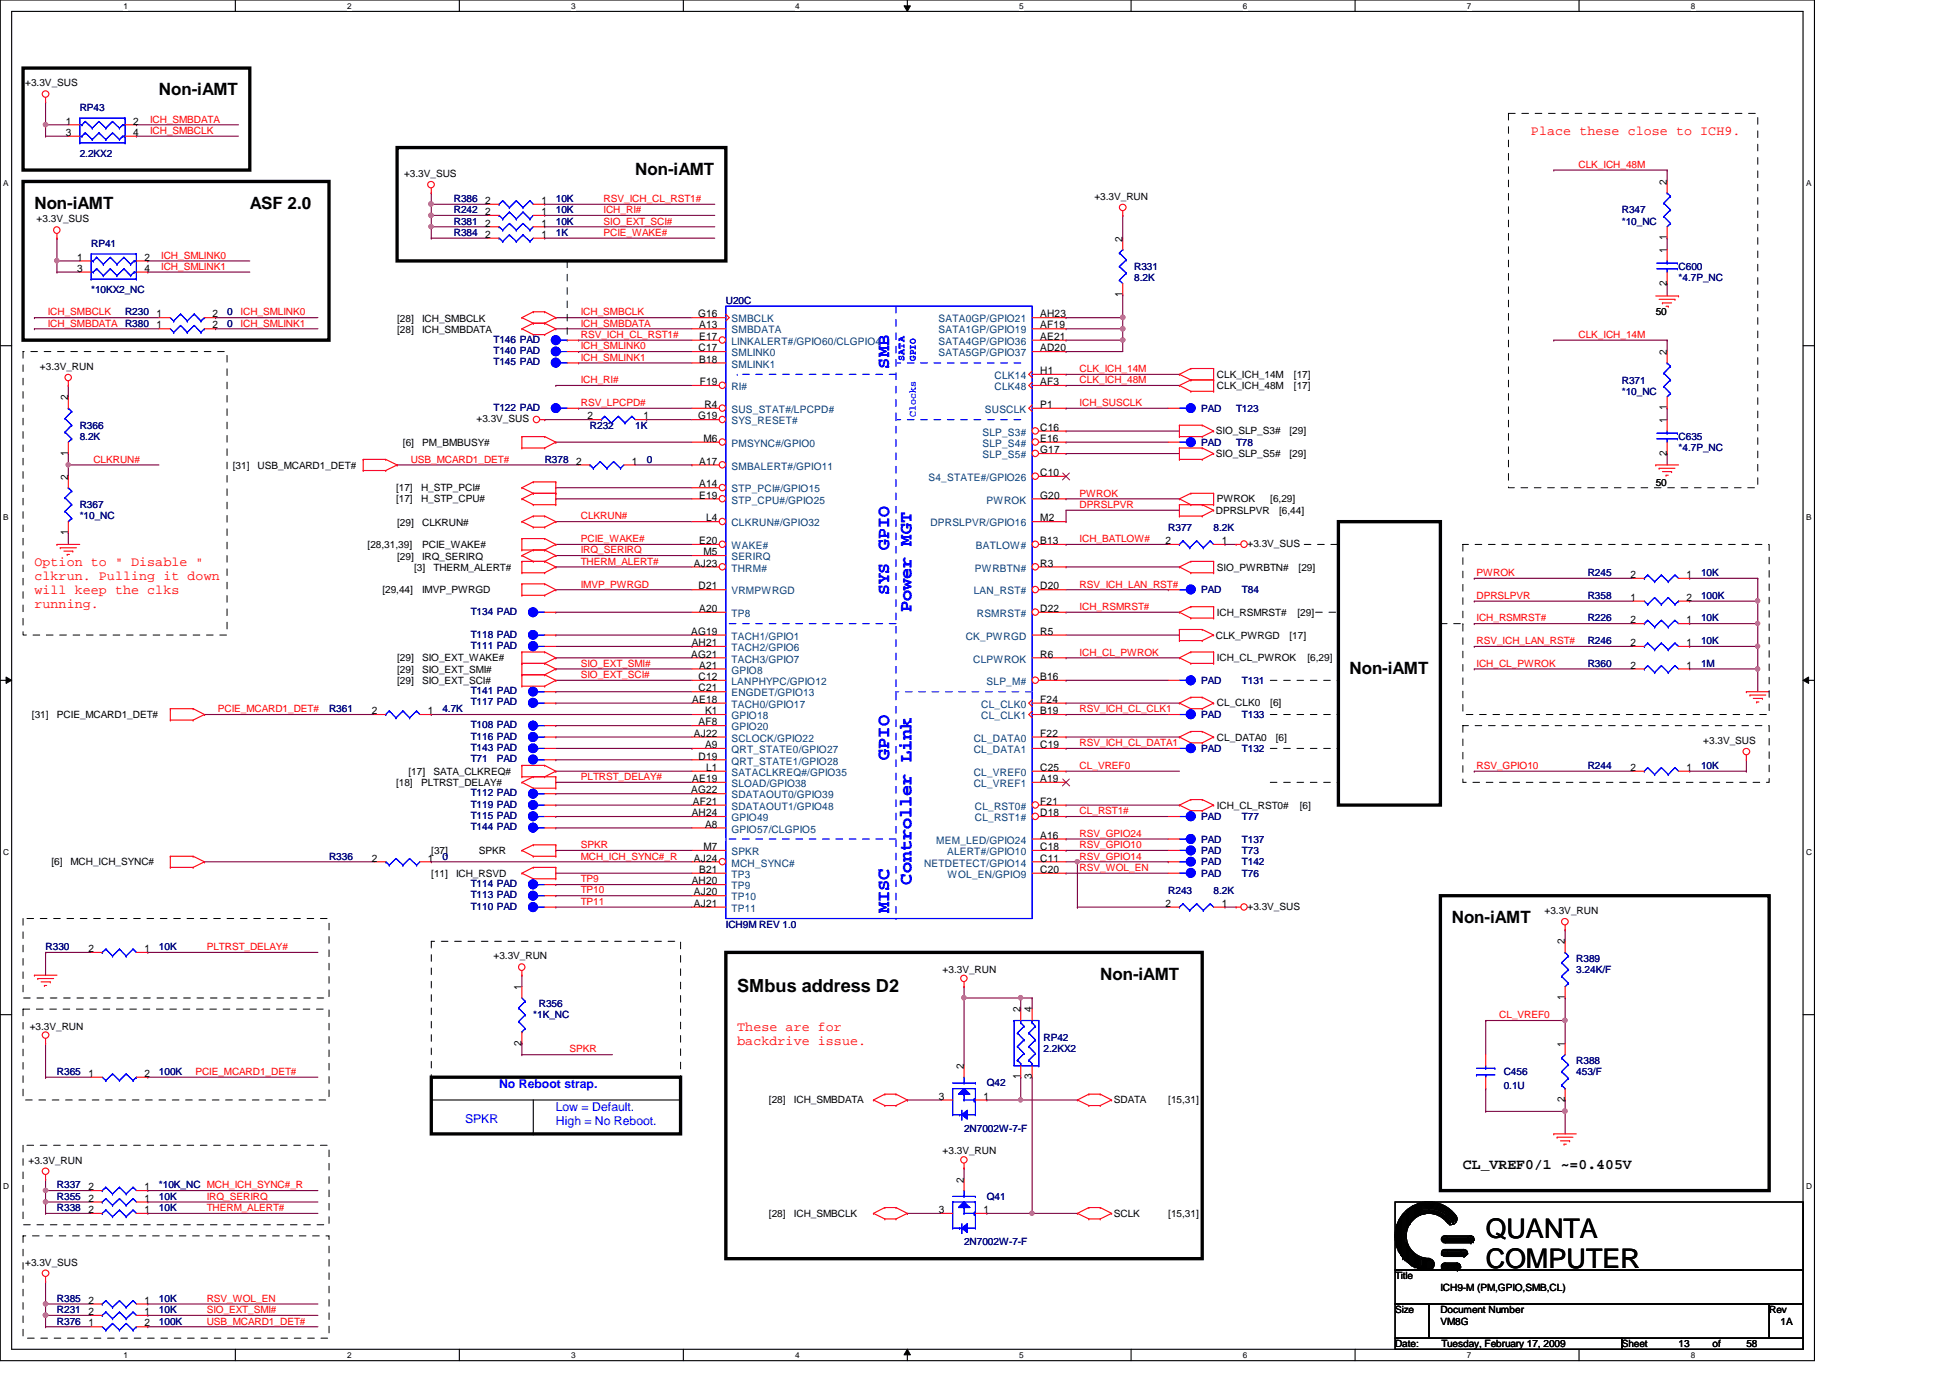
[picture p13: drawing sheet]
<svg xmlns="http://www.w3.org/2000/svg" width="297mm" height="210mm" viewBox="0 0 297 210" stroke-linecap="round" stroke-linejoin="round" font-family="sans-serif">
<defs><g id="words">
<g font-size="4.1">
<text x="226.3" y="188.5">QUANTA</text>
<text x="226.3" y="193.2">COMPUTER</text>
</g>
<g font-size="2.8" fill="#00f">
<text x="135.4" y="56.1" transform="rotate(-90 135.4 56.1)">SMB</text>
<text x="135.4" y="83.8" transform="rotate(-90 135.4 83.8)">GPIO</text>
<text x="135.4" y="90.7" transform="rotate(-90 135.4 90.7)">SYS</text>
<text x="138.9" y="93.3" transform="rotate(-90 138.9 93.3)">Power MGT</text>
<text x="135.4" y="115.7" transform="rotate(-90 135.4 115.7)">GPIO</text>
<text x="138.9" y="134.7" transform="rotate(-90 138.9 134.7)">Controller Link</text>
<text x="135.4" y="139.1" transform="rotate(-90 135.4 139.1)">MISC</text>
</g>
<text font-size="2.8" x="112.3" y="151.1">SMbus address D2</text>
<g font-size="2.6">
<text x="24.2" y="14.5">Non-iAMT</text>
<text x="96.8" y="26.6">Non-iAMT</text>
<text x="5.2" y="31.8">Non-iAMT</text>
<text x="38.1" y="31.8">ASF 2.0</text>
<text x="205.6" y="102.6">Non-iAMT</text>
<text x="221.1" y="140.6">Non-iAMT</text>
<text x="167.6" y="149.2">Non-iAMT</text>
</g>
<text font-size="2.2" x="222.8" y="178.1">CL_VREF0/1 ~=0.405V</text>
<g font-size="2" fill="#f00">
<text x="233.2" y="20.6">Place these close to ICH9.</text>
<text x="5.2" y="86.2">Option to &quot; Disable &quot;</text>
<text x="5.2" y="88.3">clkrun. Pulling it down</text>
<text x="5.2" y="90.4">will keep the clks</text>
<text x="5.2" y="92.5">running.</text>
<text x="112.3" y="157">These are for</text>
<text x="112.3" y="159.1">backdrive issue.</text>
</g>
<g font-size="1.9" fill="#00f">
<text x="76" y="165.8">No Reboot strap.</text>
<text x="70.9" y="171">SPKR</text>
<text x="84.7" y="169.2">Low = Default.</text>
<text x="84.7" y="171.4">High = No Reboot.</text>
</g>
<g font-size="1.6">
<text x="10" y="19">1</text>
<text x="10" y="20.7">3</text>
<text x="20.3" y="19">2</text>
<text x="20.3" y="20.7">4</text>
<text x="253.9" y="28.2" transform="rotate(-90 253.9 28.2)">2</text>
<text x="73.9" y="31.1">2</text>
<text x="73.9" y="32.8">2</text>
<text x="73.9" y="34.5">2</text>
<text x="82.5" y="31.1">1</text>
<text x="82.5" y="32.8">1</text>
<text x="82.5" y="34.5">1</text>
<text x="11.8" y="39.7">1</text>
<text x="11.8" y="41.4">3</text>
<text x="22" y="39.7">2</text>
<text x="22" y="41.4">4</text>
<text x="73.9" y="36.2">2</text>
<text x="82.5" y="36.2">1</text>
<text x="171" y="36.8" transform="rotate(-90 171 36.8)">2</text>
<text x="253.9" y="38.5" transform="rotate(-90 253.9 38.5)">1</text>
<text x="253.9" y="36.6" transform="rotate(-90 253.9 36.6)">1</text>
<text x="171" y="45.3" transform="rotate(-90 171 45.3)">1</text>
<text x="253.9" y="43.5" transform="rotate(-90 253.9 43.5)">2</text>
<text x="23.8" y="50">1</text>
<text x="23.8" y="48.3">1</text>
<text x="32.4" y="50">2</text>
<text x="32.4" y="48.3">2</text>
<text x="106.3" y="48.3">G16</text>
<text x="106.4" y="53.5">C17</text>
<text x="106.5" y="50">A13</text>
<text x="106.5" y="51.8">E17</text>
<text x="158.5" y="48.3">AH23</text>
<text x="158.5" y="50">AF19</text>
<text x="158.5" y="51.8">AE21</text>
<text x="158.5" y="53.5">AD20</text>
<text x="106.5" y="55.2">B18</text>
<text x="106.6" y="58.7">F19</text>
<text x="158.5" y="57">H1</text>
<text x="158.5" y="58.7">AF3</text>
<text x="253.9" y="54.1" transform="rotate(-90 253.9 54.1)">2</text>
<text x="10.4" y="61" transform="rotate(-90 10.4 61)">2</text>
<text x="89.5" y="63.9">2</text>
<text x="98" y="63.9">1</text>
<text x="106.3" y="63.9">G19</text>
<text x="107.3" y="62.1">R4</text>
<text x="158.5" y="62.1">P1</text>
<text x="158.5" y="65.6">C16</text>
<text x="253.9" y="64.4" transform="rotate(-90 253.9 64.4)">1</text>
<text x="253.9" y="62.5" transform="rotate(-90 253.9 62.5)">1</text>
<text x="10.4" y="69.4" transform="rotate(-90 10.4 69.4)">1</text>
<text x="87.8" y="70.8">2</text>
<text x="96.3" y="70.8">1</text>
<text x="106.5" y="70.8">A17</text>
<text x="107.1" y="67.3">M6</text>
<text x="158.5" y="67.3">E16</text>
<text x="158.5" y="69">G17</text>
<text x="253.9" y="69.4" transform="rotate(-90 253.9 69.4)">2</text>
<text x="10.4" y="73.1" transform="rotate(-90 10.4 73.1)">2</text>
<text x="106.5" y="74.3">A14</text>
<text x="106.5" y="75.9">E19</text>
<text x="158.5" y="75.9">G20</text>
<text x="158.5" y="72.5">C10</text>
<text x="10.4" y="81.5" transform="rotate(-90 10.4 81.5)">1</text>
<text x="106.5" y="82.9">E20</text>
<text x="107.6" y="79.4">L4</text>
<text x="158.5" y="79.4">M2</text>
<text x="158.5" y="82.9">B13</text>
<text x="177.5" y="82.9">2</text>
<text x="186.1" y="82.9">1</text>
<text x="105.7" y="86.3">AJ23</text>
<text x="106.4" y="89.8">D21</text>
<text x="107.1" y="84.6">M5</text>
<text x="158.5" y="86.3">R3</text>
<text x="158.5" y="89.8">D20</text>
<text x="248.4" y="88.1">2</text>
<text x="256.9" y="88.1">1</text>
<text x="106.5" y="93.2">A20</text>
<text x="158.5" y="93.2">D22</text>
<text x="248.4" y="95">2</text>
<text x="248.4" y="91.5">1</text>
<text x="256.9" y="95">1</text>
<text x="256.9" y="91.5">2</text>
<text x="105.3" y="96.7">AG19</text>
<text x="105.3" y="100.2">AG21</text>
<text x="105.4" y="98.4">AH21</text>
<text x="106.5" y="101.9">A21</text>
<text x="158.5" y="96.7">R5</text>
<text x="158.5" y="100.2">R6</text>
<text x="248.4" y="98.4">2</text>
<text x="248.4" y="101.9">2</text>
<text x="256.9" y="98.4">1</text>
<text x="256.9" y="101.9">1</text>
<text x="105.4" y="107.1">AE18</text>
<text x="106.4" y="103.6">C12</text>
<text x="106.4" y="105.3">C21</text>
<text x="158.5" y="103.6">B16</text>
<text x="158.5" y="107.1">F24</text>
<text x="56.6" y="108.8">2</text>
<text x="65.2" y="108.8">1</text>
<text x="105.7" y="112.2">AJ22</text>
<text x="106.4" y="110.5">AF8</text>
<text x="107.4" y="108.8">K1</text>
<text x="107.4" y="114">A9</text>
<text x="158.5" y="108.8">B19</text>
<text x="158.5" y="112.2">F22</text>
<text x="158.5" y="114">C19</text>
<text x="105.4" y="119.1">AE19</text>
<text x="106.4" y="115.7">D19</text>
<text x="107.6" y="117.4">L1</text>
<text x="158.5" y="117.4">C25</text>
<text x="158.5" y="119.1">A19</text>
<text x="248.4" y="117.4">2</text>
<text x="256.9" y="117.4">1</text>
<text x="105.3" y="120.9">AG22</text>
<text x="105.4" y="124.3">AH24</text>
<text x="105.5" y="122.6">AF21</text>
<text x="158.5" y="122.6">F21</text>
<text x="158.5" y="124.3">D18</text>
<text x="56.6" y="131.2">2</text>
<text x="65.2" y="131.2">1</text>
<text x="105.7" y="131.2">AJ24</text>
<text x="107.1" y="129.5">M7</text>
<text x="107.4" y="126.1">A8</text>
<text x="158.5" y="129.5">C18</text>
<text x="158.5" y="131.2">C11</text>
<text x="158.5" y="127.8">A16</text>
<text x="105.4" y="134.7">AH20</text>
<text x="105.7" y="136.4">AJ20</text>
<text x="106.5" y="133">B21</text>
<text x="158.5" y="133">C20</text>
<text x="105.7" y="138.1">AJ21</text>
<text x="177.5" y="138.1">2</text>
<text x="186.1" y="138.1">1</text>
<text x="238.4" y="143.8" transform="rotate(-90 238.4 143.8)">2</text>
<text x="13.5" y="145">2</text>
<text x="22" y="145">1</text>
<text x="79.5" y="150.8" transform="rotate(-90 79.5 150.8)">1</text>
<text x="155.4" y="154.2" transform="rotate(-90 155.4 154.2)">2</text>
<text x="157.2" y="154.2" transform="rotate(-90 157.2 154.2)">4</text>
<text x="238.4" y="152.4" transform="rotate(-90 238.4 152.4)">1</text>
<text x="79.5" y="159.3" transform="rotate(-90 79.5 159.3)">2</text>
<text x="238.4" y="159.4" transform="rotate(-90 238.4 159.4)">1</text>
<text x="13.5" y="164">1</text>
<text x="22" y="164">2</text>
<text x="143" y="167.5">3</text>
<text x="146.8" y="162.9" transform="rotate(-90 146.8 162.9)">2</text>
<text x="149.8" y="167.5">1</text>
<text x="155.4" y="164.4" transform="rotate(-90 155.4 164.4)">1</text>
<text x="157.2" y="164.4" transform="rotate(-90 157.2 164.4)">3</text>
<text x="238.4" y="167.9" transform="rotate(-90 238.4 167.9)">2</text>
<text x="13.5" y="181.3">2</text>
<text x="13.5" y="184.8">2</text>
<text x="13.5" y="183">2</text>
<text x="22" y="181.3">1</text>
<text x="22" y="184.8">1</text>
<text x="22" y="183">1</text>
<text x="143" y="184.8">3</text>
<text x="146.8" y="180.1" transform="rotate(-90 146.8 180.1)">2</text>
<text x="149.8" y="184.8">1</text>
<text x="13.5" y="198.6">2</text>
<text x="13.5" y="202.1">1</text>
<text x="13.5" y="200.3">2</text>
<text x="22" y="198.6">1</text>
<text x="22" y="202.1">2</text>
<text x="22" y="200.3">1</text>
</g>
<g font-size="1.6" fill="#004080">
<text x="111.4" y="49.1">SMBCLK</text>
<text x="111.4" y="50.8">SMBDATA</text>
<text x="111.4" y="52.5">LINKALERT#/GPIO60/CLGPIO4</text>
<text x="143" y="49.1">SATA0GP/GPIO21</text>
<text x="143" y="50.8">SATA1GP/GPIO19</text>
<text x="143" y="52.5">SATA4GP/GPIO36</text>
<text x="111.4" y="54.3">SMLINK0</text>
<text x="111.4" y="56">SMLINK1</text>
<text x="111.4" y="59.4">RI#</text>
<text x="143" y="54.3">SATA5GP/GPIO37</text>
<text x="151.5" y="57.7">CLK14</text>
<text x="151.5" y="59.4">CLK48</text>
<text x="111.4" y="62.9">SUS_STAT#/LPCPD#</text>
<text x="111.4" y="64.6">SYS_RESET#</text>
<text x="150" y="62.9">SUSCLK</text>
<text x="111.4" y="68.1">PMSYNC#/GPIO0</text>
<text x="111.4" y="71.5">SMBALERT#/GPIO11</text>
<text x="149.6" y="66.4">SLP_S3#</text>
<text x="149.6" y="68.1">SLP_S4#</text>
<text x="149.6" y="69.8">SLP_S5#</text>
<text x="111.4" y="75">STP_PCI#/GPIO15</text>
<text x="111.4" y="76.7">STP_CPU#/GPIO25</text>
<text x="141.4" y="73.3">S4_STATE#/GPIO26</text>
<text x="150.3" y="76.7">PWROK</text>
<text x="111.4" y="80.2">CLKRUN#/GPIO32</text>
<text x="111.4" y="83.7">WAKE#</text>
<text x="141.7" y="80.2">DPRSLPVR/GPIO16</text>
<text x="148.7" y="83.7">BATLOW#</text>
<text x="111.4" y="85.3">SERIRQ</text>
<text x="111.4" y="87.1">THRM#</text>
<text x="148.5" y="87.1">PWRBTN#</text>
<text x="111.4" y="90.6">VRMPWRGD</text>
<text x="111.4" y="94">TP8</text>
<text x="148.3" y="90.6">LAN_RST#</text>
<text x="148.8" y="94">RSMRST#</text>
<text x="111.4" y="97.5">TACH1/GPIO1</text>
<text x="111.4" y="99.2">TACH2/GPIO6</text>
<text x="111.4" y="100.9">TACH3/GPIO7</text>
<text x="147.1" y="97.5">CK_PWRGD</text>
<text x="148.2" y="100.9">CLPWROK</text>
<text x="111.4" y="102.6">GPIO8</text>
<text x="111.4" y="104.4">LANPHYPC/GPIO12</text>
<text x="111.4" y="106.1">ENGDET/GPIO13</text>
<text x="111.4" y="107.8">TACH0/GPIO17</text>
<text x="149.5" y="107.8">CL_CLK0</text>
<text x="150.3" y="104.4">SLP_M#</text>
<text x="111.4" y="109.6">GPIO18</text>
<text x="111.4" y="113">SCLOCK/GPIO22</text>
<text x="111.4" y="111.3">GPIO20</text>
<text x="148.3" y="113">CL_DATA0</text>
<text x="149.5" y="109.6">CL_CLK1</text>
<text x="111.4" y="118.2">SATACLKREQ#/GPIO35</text>
<text x="111.4" y="119.9">SLOAD/GPIO38</text>
<text x="111.4" y="114.7">QRT_STATE0/GPIO27</text>
<text x="111.4" y="116.5">QRT_STATE1/GPIO28</text>
<text x="148.3" y="114.7">CL_DATA1</text>
<text x="148.3" y="118.2">CL_VREF0</text>
<text x="148.3" y="119.9">CL_VREF1</text>
<text x="111.4" y="121.6">SDATAOUT0/GPIO39</text>
<text x="111.4" y="123.4">SDATAOUT1/GPIO48</text>
<text x="111.4" y="125.1">GPIO49</text>
<text x="148.5" y="123.4">CL_RST0#</text>
<text x="148.5" y="125.1">CL_RST1#</text>
<text x="111.4" y="130.3">SPKR</text>
<text x="111.4" y="132">MCH_SYNC#</text>
<text x="111.4" y="126.8">GPIO57/CLGPIO5</text>
<text x="140.8" y="132">NETDETECT/GPIO14</text>
<text x="142.6" y="128.5">MEM_LED/GPIO24</text>
<text x="144.3" y="130.3">ALERT#/GPIO10</text>
<text x="111.4" y="133.7">TP3</text>
<text x="111.4" y="135.5">TP9</text>
<text x="111.4" y="137.2">TP10</text>
<text x="144.4" y="133.7">WOL_EN/GPIO9</text>
<text x="111.4" y="138.9">TP11</text>
</g>
<g font-size="1.5">
<text x="3.8" y="13.2">+3.3V_SUS</text>
<text x="61.5" y="27">+3.3V_SUS</text>
<text x="5.6" y="33.9">+3.3V_SUS</text>
<text x="166.7" y="30.4">+3.3V_RUN</text>
<text x="60.5" y="50.8">[28]</text>
<text x="60.5" y="49.1">[28]</text>
<text x="64.3" y="50.8">ICH_SMBDATA</text>
<text x="64.3" y="49.1">ICH_SMBCLK</text>
<text x="252.2" y="48">50</text>
<text x="6.1" y="56.3">+3.3V_RUN</text>
<text x="185.4" y="57.5">CLK_ICH_14M</text>
<text x="185.4" y="59.3">CLK_ICH_48M</text>
<text x="197.1" y="57.5">[17]</text>
<text x="197.1" y="59.3">[17]</text>
<text x="72.6" y="64.3">+3.3V_SUS</text>
<text x="35.5" y="71.4">[31]</text>
<text x="39.2" y="71.4">USB_MCARD1_DET#</text>
<text x="61.4" y="67.9">[6]</text>
<text x="64.3" y="67.9">PM_BMBUSY#</text>
<text x="185.2" y="69.6">SIO_SLP_S5#</text>
<text x="185.2" y="66.2">SIO_SLP_S3#</text>
<text x="196.4" y="69.6">[29]</text>
<text x="196.4" y="66.2">[29]</text>
<text x="60.3" y="76.5">[17]</text>
<text x="60.3" y="74.8">[17]</text>
<text x="64.1" y="76.5">H_STP_CPU#</text>
<text x="64.1" y="74.8">H_STP_PCI#</text>
<text x="185.4" y="76.5">PWROK</text>
<text x="193.5" y="76.5">[6,29]</text>
<text x="252.2" y="74">50</text>
<text x="56" y="83.4">[28,31,39]</text>
<text x="60.5" y="80.2">[29]</text>
<text x="64.3" y="80.2">CLKRUN#</text>
<text x="64.3" y="83.4">PCIE_WAKE#</text>
<text x="185.2" y="78.3">DPRSLPVR</text>
<text x="190" y="83.3">+3.3V_SUS</text>
<text x="194.9" y="78.3">[6,44]</text>
<text x="60.5" y="85.3">[29]</text>
<text x="63.1" y="86.9">[3]</text>
<text x="64.3" y="85.3">IRQ_SERIRQ</text>
<text x="66" y="86.9">THERM_ALERT#</text>
<text x="185.4" y="86.9">SIO_PWRBTN#</text>
<text x="197.8" y="86.9">[29]</text>
<text x="58.2" y="90.3">[29,44]</text>
<text x="64.3" y="90.3">IMVP_PWRGD</text>
<text x="185.4" y="93.8">ICH_RSMRST#</text>
<text x="197.7" y="93.8">[29]</text>
<text x="60.5" y="100.7">[29]</text>
<text x="64.3" y="100.7">SIO_EXT_WAKE#</text>
<text x="185.2" y="97.3">CLK_PWRGD</text>
<text x="185.4" y="100.7">ICH_CL_PWROK</text>
<text x="196.4" y="97.3">[17]</text>
<text x="199.2" y="100.7">[6,29]</text>
<text x="60.5" y="102.4">[29]</text>
<text x="60.5" y="104.2">[29]</text>
<text x="64.3" y="102.4">SIO_EXT_SMI#</text>
<text x="64.3" y="104.2">SIO_EXT_SCI#</text>
<text x="185.4" y="107.6">CL_CLK0</text>
<text x="193.5" y="107.6">[6]</text>
<text x="4.9" y="109.3">[31]</text>
<text x="8.7" y="109.3">PCIE_MCARD1_DET#</text>
<text x="185.4" y="112.8">CL_DATA0</text>
<text x="194.3" y="112.8">[6]</text>
<text x="259.5" y="113.3">+3.3V_SUS</text>
<text x="60.3" y="119.7">[18]</text>
<text x="62.2" y="118">[17]</text>
<text x="64.1" y="119.7">PLTRST_DELAY#</text>
<text x="66" y="118">SATA_CLKREQ#</text>
<text x="185.4" y="123.2">ICH_CL_RST0#</text>
<text x="198" y="123.2">[6]</text>
<text x="7.8" y="131.8">[6]</text>
<text x="10.7" y="131.8">MCH_ICH_SYNC#</text>
<text x="65.7" y="130.1">[37]</text>
<text x="72.9" y="130.1">SPKR</text>
<text x="65.7" y="133.5">[11]</text>
<text x="69.5" y="133.5">ICH_RSVD</text>
<text x="190" y="138.6">+3.3V_SUS</text>
<text x="235.3" y="139.2">+3.3V_RUN</text>
<text x="75.2" y="146.1">+3.3V_RUN</text>
<text x="143.6" y="148.2">+3.3V_RUN</text>
<text x="4.5" y="156.8">+3.3V_RUN</text>
<text x="117.1" y="168.1">[28]</text>
<text x="120.9" y="168.1">ICH_SMBDATA</text>
<text x="169.7" y="168.1">SDATA</text>
<text x="178" y="168.1">[15,31]</text>
<text x="4.4" y="177.2">+3.3V_RUN</text>
<text x="143.6" y="175.9">+3.3V_RUN</text>
<text x="117.1" y="185.3">[28]</text>
<text x="120.9" y="185.3">ICH_SMBCLK</text>
<text x="169.7" y="185.3">SCLK</text>
<text x="178" y="185.3">[15,31]</text>
<text x="3.8" y="192.8">+3.3V_SUS</text>
<text x="212.5" y="194.9">Title</text>
<text x="219.4" y="196.6">ICH9-M (PM,GPIO,SMB,CL)</text>
<text x="212.5" y="200">Size</text>
<text x="219.4" y="200">Document Number</text>
<text x="219.4" y="201.8">VM8G</text>
<text x="269.5" y="200">Rev</text>
<text x="271.2" y="201.8">1A</text>
<text x="212.5" y="205.2">Date:</text>
<text x="219.6" y="205.2">Tuesday, February 17, 2009</text>
<text x="247.1" y="205.2">Sheet</text>
<text x="255.7" y="205.2">13</text>
<text x="260.9" y="205.2">of</text>
<text x="266" y="205.2">58</text>
</g>
<g font-size="1.5" fill="#000080">
<text x="12.1" y="16.9">RP43</text>
<text x="12.1" y="23.9">2.2KX2</text>
<text x="69.1" y="30.8">R386</text>
<text x="69.1" y="32.5">R242</text>
<text x="69.1" y="34.2">R381</text>
<text x="69.1" y="35.9">R384</text>
<text x="84.7" y="30.8">10K</text>
<text x="84.7" y="32.5">10K</text>
<text x="84.7" y="34.2">10K</text>
<text x="84.7" y="35.9">1K</text>
<text x="247.1" y="32.5">R347</text>
<text x="247.1" y="34.2">*10_NC</text>
<text x="13.9" y="37.7">RP41</text>
<text x="172.8" y="41.1">R331</text>
<text x="255.7" y="41.1">C600</text>
<text x="13.9" y="44.6">*10KX2_NC</text>
<text x="110.6" y="46.3">U20C</text>
<text x="172.8" y="42.8">8.2K</text>
<text x="255.7" y="42.8">*4.7P_NC</text>
<text x="19" y="49.8">R380</text>
<text x="19" y="48">R230</text>
<text x="34.6" y="49.8">0</text>
<text x="34.6" y="48">0</text>
<text x="75.2" y="53.9">T140 PAD</text>
<text x="75.2" y="52.2">T146 PAD</text>
<text x="75.2" y="55.6">T145 PAD</text>
<text x="247.1" y="58.4">R371</text>
<text x="12.1" y="65.3">R366</text>
<text x="75.2" y="62.6">T122 PAD</text>
<text x="89.9" y="65.3">R232</text>
<text x="96.8" y="65.3">1K</text>
<text x="183" y="62.7">PAD</text>
<text x="188.3" y="62.7">T123</text>
<text x="247.1" y="60.1">*10_NC</text>
<text x="12.1" y="67.1">8.2K</text>
<text x="83" y="70.5">R378</text>
<text x="98.5" y="70.5">0</text>
<text x="183" y="67.9">PAD</text>
<text x="188.3" y="67.9">T78</text>
<text x="255.7" y="67.1">C635</text>
<text x="255.7" y="68.7">*4.7P_NC</text>
<text x="12.1" y="77.4">R367</text>
<text x="12.1" y="79.1">*10_NC</text>
<text x="178" y="80.9">R377</text>
<text x="184.9" y="80.9">8.2K</text>
<text x="241.8" y="87.8">R245</text>
<text x="259.1" y="87.8">10K</text>
<text x="71.7" y="93.6">T134 PAD</text>
<text x="183" y="90.3">PAD</text>
<text x="189.2" y="90.3">T84</text>
<text x="241.8" y="94.7">R226</text>
<text x="241.8" y="91.2">R358</text>
<text x="259.1" y="94.7">10K</text>
<text x="259.1" y="91.2">100K</text>
<text x="71.7" y="98.8">T111 PAD</text>
<text x="71.7" y="97.1">T118 PAD</text>
<text x="241.8" y="98.1">R246</text>
<text x="241.8" y="101.6">R360</text>
<text x="259.1" y="98.1">10K</text>
<text x="259.1" y="101.6">1M</text>
<text x="71.7" y="105.7">T141 PAD</text>
<text x="71.7" y="107.4">T117 PAD</text>
<text x="183" y="104.2">PAD</text>
<text x="189.2" y="104.2">T131</text>
<text x="50.1" y="108.5">R361</text>
<text x="67.4" y="108.5">4.7K</text>
<text x="71.7" y="110.9">T108 PAD</text>
<text x="71.7" y="112.6">T116 PAD</text>
<text x="183" y="109.3">PAD</text>
<text x="189.2" y="109.3">T133</text>
<text x="71.7" y="116.1">T71</text>
<text x="71.7" y="114.4">T143 PAD</text>
<text x="75.7" y="116.1">PAD</text>
<text x="183" y="114.6">PAD</text>
<text x="189.2" y="114.6">T132</text>
<text x="241.8" y="117.1">R244</text>
<text x="259.1" y="117.1">10K</text>
<text x="71.7" y="124.7">T115 PAD</text>
<text x="71.7" y="121.3">T112 PAD</text>
<text x="71.7" y="123">T119 PAD</text>
<text x="183" y="124.9">PAD</text>
<text x="189.2" y="124.9">T77</text>
<text x="50.1" y="130.9">R336</text>
<text x="67.4" y="130.9">0</text>
<text x="71.7" y="126.4">T144 PAD</text>
<text x="183" y="131.8">PAD</text>
<text x="183" y="130.1">PAD</text>
<text x="183" y="128.4">PAD</text>
<text x="189.2" y="131.8">T142</text>
<text x="189.2" y="130.1">T73</text>
<text x="189.2" y="128.4">T137</text>
<text x="71.7" y="136.8">T113 PAD</text>
<text x="71.7" y="135.1">T114 PAD</text>
<text x="178" y="136.1">R243</text>
<text x="183" y="133.5">PAD</text>
<text x="184.9" y="136.1">8.2K</text>
<text x="189.2" y="133.5">T76</text>
<text x="71.7" y="138.6">T110 PAD</text>
<text x="110.6" y="141.3">ICH9M REV 1.0</text>
<text x="6.9" y="144.8">R330</text>
<text x="24.2" y="144.8">10K</text>
<text x="240.1" y="146.5">R389</text>
<text x="240.1" y="148.2">3.24K/F</text>
<text x="81.2" y="155.1">*1K_NC</text>
<text x="82.1" y="153.4">R356</text>
<text x="159" y="158.6">RP42</text>
<text x="159" y="160.3">2.2KX2</text>
<text x="8.7" y="163.7">R365</text>
<text x="24.2" y="163.7">100K</text>
<text x="150.3" y="165.5">Q42</text>
<text x="229.1" y="163.7">C456</text>
<text x="229.1" y="165.8">0.1U</text>
<text x="240.1" y="162.1">R388</text>
<text x="240.1" y="163.7">453/F</text>
<text x="146.9" y="172.4">2N7002W-7-F</text>
<text x="8.7" y="181">R337</text>
<text x="8.7" y="184.5">R338</text>
<text x="8.7" y="182.8">R355</text>
<text x="24.2" y="181">*10K_NC MCH_ICH_SYNC#_R</text>
<text x="24.2" y="184.5">10K</text>
<text x="24.2" y="182.8">10K</text>
<text x="150.3" y="182.8">Q41</text>
<text x="146.9" y="189.7">2N7002W-7-F</text>
<text x="8.7" y="198.3">R385</text>
<text x="8.7" y="201.8">R376</text>
<text x="8.7" y="200">R231</text>
<text x="24.2" y="198.3">10K</text>
<text x="24.2" y="201.8">100K</text>
<text x="24.2" y="200">10K</text>
</g>
<g font-size="1.5" fill="#f00">
<text x="22.9" y="20.4">ICH_SMBCLK</text>
<text x="22.9" y="18.7">ICH_SMBDATA</text>
<text x="240.5" y="25.6">CLK_ICH_48M</text>
<text x="91.9" y="32.5">ICH_RI#</text>
<text x="91.9" y="34.2">SIO_EXT_SCI#</text>
<text x="91.9" y="35.9">PCIE_WAKE#</text>
<text x="91.9" y="30.8">RSV_ICH_CL_RST1#</text>
<text x="24.6" y="41.1">ICH_SMLINK1</text>
<text x="24.6" y="39.4">ICH_SMLINK0</text>
<text x="7.3" y="48">ICH_SMBCLK</text>
<text x="7.3" y="49.7">ICH_SMBDATA</text>
<text x="36.7" y="48">ICH_SMLINK0</text>
<text x="36.7" y="49.7">ICH_SMLINK1</text>
<text x="88.5" y="53.2">ICH_SMLINK0</text>
<text x="88.5" y="51.5">RSV_ICH_CL_RST1#</text>
<text x="88.5" y="48">ICH_SMBCLK</text>
<text x="88.5" y="49.7">ICH_SMBDATA</text>
<text x="240.5" y="51.5">CLK_ICH_14M</text>
<text x="88.5" y="54.9">ICH_SMLINK1</text>
<text x="88.5" y="58.4">ICH_RI#</text>
<text x="164.5" y="58.4">CLK_ICH_48M</text>
<text x="164.5" y="56.7">CLK_ICH_14M</text>
<text x="88.5" y="61.8">RSV_LPCPD#</text>
<text x="164.5" y="61.8">ICH_SUSCLK</text>
<text x="14.2" y="70.5">CLKRUN#</text>
<text x="62.6" y="70.5">USB_MCARD1_DET#</text>
<text x="164.5" y="75.6">PWROK</text>
<text x="164.5" y="77.4">DPRSLPVR</text>
<text x="88.5" y="79.1">CLKRUN#</text>
<text x="88.5" y="82.6">PCIE_WAKE#</text>
<text x="164.5" y="82.6">ICH_BATLOW#</text>
<text x="88.5" y="84.3">IRQ_SERIRQ</text>
<text x="88.5" y="86">THERM_ALERT#</text>
<text x="88.5" y="89.5">IMVP_PWRGD</text>
<text x="164.5" y="89.5">RSV_ICH_LAN_RST#</text>
<text x="224.9" y="87.8">PWROK</text>
<text x="164.5" y="92.9">ICH_RSMRST#</text>
<text x="224.9" y="91.2">DPRSLPVR</text>
<text x="224.9" y="94.7">ICH_RSMRST#</text>
<text x="88.5" y="101.6">SIO_EXT_SMI#</text>
<text x="164.5" y="99.9">ICH_CL_PWROK</text>
<text x="224.9" y="98.1">RSV_ICH_LAN_RST#</text>
<text x="224.9" y="101.6">ICH_CL_PWROK</text>
<text x="88.5" y="103.3">SIO_EXT_SCI#</text>
<text x="33.2" y="108.5">PCIE_MCARD1_DET#</text>
<text x="164.5" y="108.5">RSV_ICH_CL_CLK1</text>
<text x="164.5" y="113.7">RSV_ICH_CL_DATA1</text>
<text x="88.5" y="118.8">PLTRST_DELAY#</text>
<text x="164.5" y="117.1">CL_VREF0</text>
<text x="224.9" y="117.1">RSV_GPIO10</text>
<text x="164.5" y="124">CL_RST1#</text>
<text x="88.5" y="130.9">MCH_ICH_SYNC#_R</text>
<text x="88.5" y="129.2">SPKR</text>
<text x="164.5" y="129.2">RSV_GPIO10</text>
<text x="164.5" y="130.9">RSV_GPIO14</text>
<text x="164.5" y="127.5">RSV_GPIO24</text>
<text x="88.5" y="134.4">TP9</text>
<text x="88.5" y="136.1">TP10</text>
<text x="88.5" y="137.8">TP11</text>
<text x="164.5" y="132.7">RSV_WOL_EN</text>
<text x="31.5" y="144.7">PLTRST_DELAY#</text>
<text x="228.4" y="155.1">CL_VREF0</text>
<text x="86.7" y="160.3">SPKR</text>
<text x="29.8" y="163.7">PCIE_MCARD1_DET#</text>
<text x="31.5" y="182.8">IRQ_SERIRQ</text>
<text x="31.5" y="184.5">THERM_ALERT#</text>
<text x="31.5" y="198.3">RSV_WOL_EN</text>
<text x="31.5" y="200">SIO_EXT_SMI#</text>
<text x="31.5" y="201.8">USB_MCARD1_DET#</text>
</g>
<g font-size="1.5" fill="#00f">
<text x="137.8" y="54.9" transform="rotate(-90 137.8 54.9)">SATA</text>
<text x="139.5" y="54.9" transform="rotate(-90 139.5 54.9)">GPIO</text>
<text x="139.5" y="63.6" transform="rotate(-90 139.5 63.6)">Clocks</text>
</g>
<g font-size="1.3">
<text x="18.8" y="1.4">1</text>
<text x="52.9" y="1.4">2</text>
<text x="87" y="1.4">3</text>
<text x="121.1" y="1.4">4</text>
<text x="155.2" y="1.4">5</text>
<text x="189.3" y="1.4">6</text>
<text x="223.4" y="1.4">7</text>
<text x="257.6" y="1.4">8</text>
<text x=".5" y="28.3">A</text>
<text x="275.1" y="28.3">A</text>
<text x=".5" y="79.2">B</text>
<text x="275.1" y="79.2">B</text>
<text x=".5" y="130.2">C</text>
<text x="275.1" y="130.2">C</text>
<text x=".5" y="181.1">D</text>
<text x="275.1" y="181.1">D</text>
<text x="18.8" y="206.9">1</text>
<text x="52.9" y="206.9">2</text>
<text x="87" y="206.9">3</text>
<text x="121.1" y="206.9">4</text>
<text x="155.2" y="206.9">5</text>
<text x="189.3" y="206.9">6</text>
<text x="223.4" y="206.9">7</text>
<text x="257.6" y="206.9">8</text>
</g>
</g></defs>
<path d="M0 0h276.4v207.3h-276.4zM1.8 1.7h272.9v203.8h-272.9z" fill="none" stroke="#000" stroke-width=".17"/>
<g fill="#fff">
<path d="M18.8 .2h.7v1.4h-.7z"/>
<path d="M18.8 205.7h.7v1.4h-.7z"/>
</g>
<path d="M35.9 0v1.7M35.9 205.5v1.8" fill="none" stroke="#000" stroke-width=".17"/>
<g fill="#fff">
<path d="M52.9 .2h.6v1.4h-.6z"/>
<path d="M52.9 205.7h.6v1.4h-.6z"/>
</g>
<path d="M70 0v1.7M70 205.5v1.8" fill="none" stroke="#000" stroke-width=".17"/>
<g fill="#fff">
<path d="M87 .2h.7v1.4h-.7z"/>
<path d="M87 205.7h.7v1.4h-.7z"/>
</g>
<path d="M104.1 0v1.7M104.1 205.5v1.8" fill="none" stroke="#000" stroke-width=".17"/>
<g fill="#fff">
<path d="M121.1 .2h.7v1.4h-.7z"/>
<path d="M121.1 205.7h.7v1.4h-.7z"/>
</g>
<path d="M138.2 0v1.7M138.2 205.5v1.8" fill="none" stroke="#000" stroke-width=".17"/>
<path d="M137.7 .9h1l-.5 .8zM138.2 205.5l.5 .9h-1z" fill="#000"/>
<path d="M137.7 .9h1l-.5 .8zM138.2 205.5l.5 .9h-1z" fill="none" stroke="#000" stroke-width=".15"/>
<g fill="#fff">
<path d="M155.2 .2h.7v1.4h-.7z"/>
<path d="M155.2 205.7h.7v1.4h-.7z"/>
</g>
<path d="M172.3 0v1.7M172.3 205.5v1.8" fill="none" stroke="#000" stroke-width=".17"/>
<g fill="#fff">
<path d="M189.3 .2h.7v1.4h-.7z"/>
<path d="M189.3 205.7h.7v1.4h-.7z"/>
</g>
<path d="M206.4 0v1.7M206.4 205.5v1.8" fill="none" stroke="#000" stroke-width=".17"/>
<g fill="#fff">
<path d="M223.4 .2h.7v1.4h-.7z"/>
<path d="M223.4 205.7h.7v1.4h-.7z"/>
</g>
<path d="M240.5 0v1.7M240.5 205.5v1.8" fill="none" stroke="#000" stroke-width=".17"/>
<g fill="#fff">
<path d="M257.6 .2h.6v1.4h-.6z"/>
<path d="M257.6 205.7h.6v1.4h-.6z"/>
<path d="M.5 27.2h.8v1.4h-.8z"/>
<path d="M275.1 27.2h.8v1.4h-.8z"/>
<path d="M.5 78.1h.8v1.4h-.8z"/>
<path d="M275.1 78.1h.8v1.4h-.8z"/>
</g>
<path d="M0 52.7h1.8M274.7 52.7h1.7" fill="none" stroke="#000" stroke-width=".17"/>
<g fill="#fff">
<path d="M.5 129.1h.9v1.4h-.9z"/>
<path d="M275.1 129.1h.9v1.4h-.9z"/>
</g>
<path d="M0 103.6h1.8M274.7 103.6h1.7" fill="none" stroke="#000" stroke-width=".17"/>
<path d="M.9 103.1l.9 .5-.9 .5zM274.7 103.6l.8-.5v1z" fill="#000"/>
<path d="M.9 103.1l.9 .5-.9 .5zM274.7 103.6l.8-.5v1z" fill="none" stroke="#000" stroke-width=".15"/>
<g fill="#fff">
<path d="M.5 180h.9v1.4h-.9z"/>
<path d="M275.1 180h.9v1.4h-.9z"/>
</g>
<path d="M0 154.6h1.8M274.7 154.6h1.7" fill="none" stroke="#000" stroke-width=".17"/>
<path d="M162.4 48.4h.1M162.4 48.4h8.6M171 48.4h.1M171 48.4v1.7" fill="none" stroke="#800040" stroke-width=".17"/>
<circle cx="171" cy="48.3" r=".34" fill="#f0f"/>
<circle cx="171" cy="48.3" r=".34" fill="none" stroke="#f0f" stroke-width=".17"/>
<path d="M171 32.8h.1M171 32.8v3.5M162.4 50.1h.1M162.4 51.8h.1M162.4 50.1h8.6M162.4 51.8h8.6M171 44.9h.1M171 44.9v3.5" fill="none" stroke="#800040" stroke-width=".17"/>
<circle cx="171" cy="51.8" r=".33" fill="#f0f"/>
<circle cx="171" cy="51.8" r=".33" fill="none" stroke="#f0f" stroke-width=".17"/>
<path d="M162.4 53.6h.1M171 51.8h.1M171 50.1h.1M171 50.1v3.5h-8.6" fill="none" stroke="#800040" stroke-width=".17"/>
<circle cx="171" cy="50.1" r=".34" fill="#f0f"/>
<circle cx="171" cy="50.1" r=".34" fill="none" stroke="#f0f" stroke-width=".17"/>
<g fill="none" stroke="#800040" stroke-width=".17">
<path d="M84.7 48.4h.1M84.7 50.1h.1M84.7 58.7h.1M84.7 58.7h20.7M84.7 48.4h20.7M84.7 50.1h20.7M88.1 53.6h.1M88.1 51.8h.1M88.1 55.3h.1M88.1 53.6h17.3M88.1 51.8h17.3M88.1 55.3h17.3"/>
<path d="M162.4 58.7h.1M162.4 57h.1M162.4 58.7h17.3M162.4 57h17.3M10.4 69.1h.1M10.4 70.8h.1M10.4 69.1v3.5M84.7 67.4h.1M84.7 76h.1M84.7 74.3h.1M84.7 79.5h.1M84.7 67.4h20.7"/>
<path d="M84.7 76h20.7M84.7 74.3h20.7M84.7 79.5h20.7M98.5 63.9h.1M98.5 63.9h6.9M162.4 62.2h.1M162.4 69.1h.1M162.4 67.4h.1M162.4 65.7h.1M162.4 76h.1M162.4 62.2h15.6M162.4 69.1h17.3"/>
<path d="M162.4 67.4h15.6M162.4 65.7h17.3M162.4 76h17.3M84.7 84.6h.1M84.7 82.9h.1M84.7 86.4h.1M84.7 89.8h.1M84.7 82.9h20.7M84.7 86.4h20.7M84.7 89.8h20.7M84.7 84.6h20.7M162.4 82.9h.1"/>
<path d="M162.4 86.4h.1M162.4 82.9h15.6M162.4 86.4h17.3M162.4 89.8h15.6M178 89.8h.1M186.6 82.9h.1M186.6 82.9h1.7M162.4 100.2h.1M162.4 107.1h.1M162.4 112.3h.1M162.4 100.2h17.3M162.4 107.1h17.3"/>
<path d="M162.4 112.3h17.3M31.2 131.3h.1M31.2 131.3h25.9M162.4 122.6h.1M162.4 122.6h17.3"/>
</g>
<circle cx="10.4" cy="70.8" r=".32" fill="#f0f"/>
<circle cx="10.4" cy="70.8" r=".32" fill="none" stroke="#f0f" stroke-width=".17"/>
<path d="M6.9 19h.1M6.9 15.5h.1M6.9 15.5v5.2M6.9 19h3.5M10.4 70.8h.1M10.4 70.8h13.8M10.4 81.2h.1M10.4 81.2v1.7" fill="none" stroke="#800040" stroke-width=".17"/>
<circle cx="6.9" cy="19" r=".33" fill="#f0f"/>
<circle cx="6.9" cy="19" r=".33" fill="none" stroke="#f0f" stroke-width=".17"/>
<path d="M20.8 19h.1M20.8 19h15.5M6.9 20.7h.1M6.9 20.7h3.5M20.8 20.7h.1M20.8 20.7h15.5M224.6 88.1h.1M224.6 91.6h.1M224.6 88.1h24.1M224.6 91.6h24.1M267.8 101.9h.1M267.8 101.9v3.5" fill="none" stroke="#800040" stroke-width=".17"/>
<circle cx="267.7" cy="101.9" r=".33" fill="#f0f"/>
<circle cx="267.7" cy="101.9" r=".33" fill="none" stroke="#f0f" stroke-width=".17"/>
<g fill="none" stroke="#800040" stroke-width=".17">
<path d="M236.7 25.9h.1M236.7 25.9h17.3M254 36.3h.1M254 25.9h.1M254 25.9v1.7M254 36.3v1.7M236.7 51.8h.1M236.7 51.8h17.3M254 51.8h.1M254 43.2h.1M254 43.2v1.9M254 51.8v1.8"/>
<path d="M254 62.2h.1M254 69.1h.1M254 62.2v1.7M254 69.1v1.7M162.4 117.5h.1M162.4 117.5h17.3M238.4 155.4h.1M238.4 155.4v3.5"/>
</g>
<circle cx="238.4" cy="155.4" r=".33" fill="#f0f"/>
<circle cx="238.4" cy="155.4" r=".33" fill="none" stroke="#f0f" stroke-width=".17"/>
<path d="M226.3 169.3h.1M226.3 169.3h12.1M238.4 169.3h.1M238.4 169.3v3.4" fill="none" stroke="#800040" stroke-width=".17"/>
<circle cx="238.4" cy="169.2" r=".34" fill="#f0f"/>
<circle cx="238.4" cy="169.2" r=".34" fill="none" stroke="#f0f" stroke-width=".17"/>
<g fill="none" stroke="#800040" stroke-width=".17">
<path d="M65.7 32.8h.1M65.7 32.8h8.6M162.4 96.7h17.3M179.7 96.7h.1M226.3 155.4h.1M226.3 155.4v5.3M238.4 152h.1M238.4 141.6h.1M238.4 141.6v1.8M238.4 152v3.4h-12.1M226.3 165.8h.1M226.3 165.8v3.5"/>
<path d="M238.4 167.6h.1M238.4 167.6v1.7"/>
</g>
<circle cx="65.7" cy="32.8" r=".34" fill="#f0f"/>
<circle cx="65.7" cy="32.8" r=".34" fill="none" stroke="#f0f" stroke-width=".17"/>
<path d="M65.7 31.1h.1M65.7 32.8h.1M65.7 34.5h.1M65.7 31.1v3.4M65.7 34.5h8.6M83 32.8h.1M83 34.5h.1M83 32.8h25.9M83 34.5h25.9" fill="none" stroke="#800040" stroke-width=".17"/>
<circle cx="65.7" cy="34.5" r=".33" fill="#f0f"/>
<circle cx="65.7" cy="34.5" r=".33" fill="none" stroke="#f0f" stroke-width=".17"/>
<g fill="none" stroke="#800040" stroke-width=".17">
<path d="M65.7 36.3h.1M65.7 34.5h.1M65.7 31.1h.1M65.7 36.3h8.6M65.7 34.5v1.8M65.7 31.1h8.6M83 36.3h.1M83 31.1h.1M83 36.3h25.9M83 31.1h25.9M84.7 100.2h.1M84.7 100.2h20.7"/>
<path d="M79.5 148.5h.1M79.5 158.9h.1M79.5 148.5v1.8M79.5 158.9v1.8M79.5 160.7h.1M79.5 160.7h13.8"/>
</g>
<circle cx="65.7" cy="31.1" r=".34" fill="#f0f"/>
<circle cx="65.7" cy="31.1" r=".34" fill="none" stroke="#f0f" stroke-width=".17"/>
<g fill="none" stroke="#800040" stroke-width=".17">
<path d="M65.7 29.4h.1M65.7 29.4v1.7M10.4 58.7h.1M10.4 58.7v1.8M88.1 62.2h.1M88.1 62.2h17.3M162.4 79.5h.1M179.7 77.7h.1M179.7 77.7h-17.3v1.8M84.7 93.3h.1M84.7 93.3h20.7M162.4 93.3h.1"/>
<path d="M162.4 93.3h17.3M224.6 95h.1M224.6 95h24.1M257.4 88.1h.1M257.4 91.6h.1M257.4 88.1h10.4M257.4 91.6h10.4M267.8 88.1h.1M267.8 91.6h.1M267.8 88.1v6.9M84.7 101.9h.1M84.7 101.9h20.7"/>
<path d="M65.7 131.3h.1M65.7 131.3h39.7M6.9 181.4h.1M6.9 181.4h7"/>
</g>
<circle cx="267.7" cy="91.5" r=".33" fill="#f0f"/>
<circle cx="267.7" cy="91.5" r=".33" fill="none" stroke="#f0f" stroke-width=".17"/>
<path d="M224.6 98.5h.1M224.6 98.5h24.1M257.4 95h.1M257.4 98.5h.1M257.4 95h10.4M257.4 98.5h10.4" fill="none" stroke="#800040" stroke-width=".17"/>
<circle cx="267.7" cy="98.4" r=".32" fill="#f0f"/>
<circle cx="267.7" cy="98.4" r=".32" fill="none" stroke="#f0f" stroke-width=".17"/>
<path d="M267.8 95h.1M267.8 95v3.5" fill="none" stroke="#800040" stroke-width=".17"/>
<circle cx="267.7" cy="95" r=".32" fill="#f0f"/>
<circle cx="267.7" cy="95" r=".32" fill="none" stroke="#f0f" stroke-width=".17"/>
<path d="M267.8 98.5h.1M267.8 98.5v3.4h-10.4M224.6 101.9h.1M224.6 101.9h24.1M257.4 101.9h.1M6.9 183.1h.1M6.9 183.1h7M22.5 181.4h.1M22.5 183.1h.1M22.5 181.4h25.9M22.5 183.1h25.9" fill="none" stroke="#800040" stroke-width=".17"/>
<circle cx="6.9" cy="183.1" r=".33" fill="#f0f"/>
<circle cx="6.9" cy="183.1" r=".33" fill="none" stroke="#f0f" stroke-width=".17"/>
<path d="M162.4 103.6h.1M162.4 108.8h.1M162.4 114h.1M162.4 103.6h15.6M162.4 108.8h15.6M162.4 114h15.6M6.9 179.6h.1M6.9 179.6v3.5M6.9 181.4h.1" fill="none" stroke="#800040" stroke-width=".17"/>
<circle cx="6.9" cy="181.3" r=".33" fill="#f0f"/>
<circle cx="6.9" cy="181.3" r=".33" fill="none" stroke="#f0f" stroke-width=".17"/>
<g fill="none" stroke="#800040" stroke-width=".17">
<path d="M8.7 39.8h.1M8.7 36.3h.1M8.7 36.3v5.1M8.7 39.8h3.4M5.2 48.4h.1M5.2 50.1h.1M5.2 48.4h19M5.2 50.1h19M32.8 48.4h.1M32.8 50.1h.1M32.8 48.4h15.6M32.8 50.1h15.6"/>
<path d="M84.7 103.6h.1M84.7 103.6h20.7M224.6 117.5h.1M224.6 117.5h24.1M257.4 117.5h.1M257.4 117.5h8.6M266 117.5h.1M266 115.7v1.8"/>
</g>
<circle cx="8.6" cy="39.7" r=".33" fill="#f0f"/>
<circle cx="8.6" cy="39.7" r=".33" fill="none" stroke="#f0f" stroke-width=".17"/>
<g fill="none" stroke="#800040" stroke-width=".17">
<path d="M22.5 39.8h.1M22.5 39.8h15.6M8.7 41.4h.1M8.7 41.4h3.4M22.5 41.4h.1M22.5 41.4h15.6M84.7 98.5h20.7M105.4 98.5h.1M6.9 145.1h.1M6.9 145.1h7M6.9 145.1v3.4M22.5 145.1h.1"/>
<path d="M22.5 145.1h25.9M6.9 164.1h.1M6.9 164.1h7M22.5 164.1h.1M22.5 164.1h25.9M6.9 198.6h.1M6.9 198.6v1.8"/>
</g>
<circle cx="6.9" cy="200.3" r=".33" fill="#f0f"/>
<circle cx="6.9" cy="200.3" r=".33" fill="none" stroke="#f0f" stroke-width=".17"/>
<circle cx="6.9" cy="198.6" r=".33" fill="#f0f"/>
<circle cx="6.9" cy="198.6" r=".33" fill="none" stroke="#f0f" stroke-width=".17"/>
<path d="M6.9 198.6h.1M6.9 198.6h7M22.5 198.6h.1M22.5 198.6h25.9M6.9 202.1h.1M6.9 200.4h.1M6.9 202.1h7M6.9 200.4h7M22.5 200.4h.1M22.5 202.1h.1M22.5 202.1h25.9M22.5 200.4h25.9" fill="none" stroke="#800040" stroke-width=".17"/>
<circle cx="6.9" cy="200.3" r=".33" fill="#f0f"/>
<circle cx="6.9" cy="200.3" r=".33" fill="none" stroke="#f0f" stroke-width=".17"/>
<g fill="none" stroke="#800040" stroke-width=".17">
<path d="M31.2 108.8h.1M31.2 108.8h25.9M65.7 108.8h.1M65.7 108.8h39.7M84.7 112.3h.1M84.7 115.7h.1M84.7 117.5h.1M84.7 119.2h.1M84.7 105.4h.1M84.7 107.1h.1M84.7 112.3h20.7M84.7 115.7h20.7"/>
<path d="M84.7 117.5h20.7M84.7 119.2h20.7M84.7 105.4h20.7M84.7 107.1h20.7M84.7 124.4h.1M84.7 120.9h.1M84.7 129.5h.1M84.7 133h.1M84.7 126.1h.1M84.7 134.7h.1M84.7 136.4h.1M84.7 138.2h.1"/>
<path d="M84.7 124.4h20.7M84.7 120.9h20.7M84.7 129.5h20.7M84.7 133h20.7M84.7 126.1h20.7M84.7 134.7h20.7M84.7 136.4h20.7M84.7 138.2h20.7M162.4 129.5h.1M162.4 133h.1M162.4 129.5h15.6M162.4 133h15.6"/>
<path d="M164.1 138.2h.1M164.1 131.3v6.9M186.6 138.2h.1M186.6 138.2h1.7M6.9 184.8h.1M6.9 183.1h.1M6.9 195.2h.1M6.9 183.1v1.7M6.9 195.2v3.4M6.9 184.8h7M22.5 184.8h.1M22.5 184.8h25.9"/>
<path d="M6.9 200.4h.1M6.9 200.4v1.7"/>
</g>
<circle cx="164.1" cy="131.2" r=".32" fill="#f0f"/>
<circle cx="164.1" cy="131.2" r=".32" fill="none" stroke="#f0f" stroke-width=".17"/>
<g fill="none" stroke="#800040" stroke-width=".17">
<path d="M60.5 70.8h.1M60.5 70.8h27.6M96.8 70.8h8.6M105.4 70.8h.1M162.4 127.8h.1M162.4 124.4h.1M162.4 131.3h15.6M162.4 127.8h15.6M162.4 124.4h15.6M164.1 138.2h.1M164.1 131.3h.1M164.1 138.2h13.9"/>
<path d="M178 131.3h.1M6.9 158.9v5.2M157.2 152h.1M157.2 152v1.7M6.9 164.1h.1M157.2 164.1h.1M157.2 164.1v20.7"/>
</g>
<circle cx="157.2" cy="184.8" r=".32" fill="#f0f"/>
<circle cx="157.2" cy="184.8" r=".32" fill="none" stroke="#f0f" stroke-width=".17"/>
<path d="M146.9 150.3h.1M146.9 150.3v1.7M155.5 152h.1M155.5 152h1.7M150.3 167.6h.1M150.3 167.6h5.2M150.3 184.8h.1M150.3 184.8h6.9" fill="none" stroke="#800040" stroke-width=".17"/>
<circle cx="155.5" cy="152" r=".33" fill="#f0f"/>
<circle cx="155.5" cy="152" r=".33" fill="none" stroke="#f0f" stroke-width=".17"/>
<path d="M155.5 152h.1M155.5 152v1.7M155.5 164.1h.1M155.5 167.6h.1M155.5 164.1v3.5M155.5 167.6h8.6" fill="none" stroke="#800040" stroke-width=".17"/>
<circle cx="155.5" cy="167.5" r=".32" fill="#f0f"/>
<circle cx="155.5" cy="167.5" r=".32" fill="none" stroke="#f0f" stroke-width=".17"/>
<path d="M146.9 152h.1M146.9 152v10.3M146.9 152h8.6M138.2 167.6h.1M138.2 167.6h5.2M146.9 177.9h.1M146.9 177.9v1.7M138.2 184.8h.1M138.2 184.8h5.2" fill="none" stroke="#800040" stroke-width=".17"/>
<circle cx="146.8" cy="152" r=".33" fill="#f0f"/>
<circle cx="146.8" cy="152" r=".33" fill="none" stroke="#f0f" stroke-width=".17"/>
<path d="M83 63.9h.1M83 63.9h6.9M84.7 96.7h.1M84.7 96.7h20.7M84.7 110.5h.1M84.7 110.5h20.7M84.7 114h20.7M105.4 114h.1M84.7 122.6h.1M84.7 122.6h20.7M157.2 184.8h.1M157.2 184.8h6.9" fill="none" stroke="#800040" stroke-width=".17"/>
<g fill="none" stroke="#f00" stroke-width=".17">
<path d="M6.9 15.5h.1M6.9 14.9v.6M8.7 36.3h.1M8.7 35.6v.7M65.7 29.4h.1M65.7 28.7v.7M171 32.8h.1M171 32.1v.7M10.4 58.7h.1M10.4 58v.7M79.5 50.1h.1M79.5 48.4h.1"/>
<path d="M79.5 50.1l1.7 .9M79.5 48.4l1.7 .8M81.2 49.2h.1M81.2 51h.1M81.2 47.5h.1M81.2 49.2l-1.7 .9M81.2 49.2h1.8M81.2 51h1.8M81.2 47.5l-1.7 .9M81.2 47.5h1.8M83 49.2h.1M83 51h.1"/>
<path d="M83 47.5h.1M83 49.2l1.7 .9M83 47.5l1.7 .9M84.7 50.1h.1M84.7 48.4h.1M84.7 50.1l-1.7 .9M84.7 48.4l-1.7 .8M179.7 57h.1M179.7 58.7h.1M179.7 57l1.7 .9M179.7 58.7l1.7 .9M181.4 56.1h.1"/>
<path d="M181.4 57.9h.1M181.4 59.6h.1M181.4 56.1l-1.7 .9M181.4 56.1h3.5M181.4 57.9h3.5M181.4 57.9l-1.7 .8M181.4 59.6h3.5M184.9 56.1h.1M184.9 57.9h.1M184.9 59.6h.1M184.9 56.1v3.5M252.2 45.1h3.5"/>
<path d="M252.7 45.6h2.4M253.2 46.1h.1M253.2 46.1h1.4M253.8 46.7h.3M254.1 46.7h.1M255.1 45.6h.1M255.7 45.1h.1M10.4 60.5v1.7M10.4 67.4v1.7M55.3 70h.1M55.3 71.7h.1M55.3 70h3.5"/>
<path d="M55.3 70v1.7M55.3 71.7h3.5M58.8 70h.1M58.8 71.7h.1M58.8 70l1.7 .8M60.5 70.8h.1M60.5 70.8l-1.7 .9M79.5 76h.1M79.5 66.5h.1M79.5 68.2h.1M79.5 74.3h.1M79.5 79.5h.1"/>
<path d="M79.5 68.2h3.5M79.5 66.5h3.5M79.5 76l1.7 .9M79.5 66.5v1.7M79.5 74.3l1.7 .8M79.5 79.5l1.7 .8M81.2 75.1h.1M81.2 76.9h.1M81.2 73.4h.1M81.2 78.6h.1M81.2 76.9h3.5M81.2 78.6h1.8"/>
<path d="M81.2 75.1h3.5M81.2 75.1l-1.7 .9M81.2 73.4l-1.7 .9M81.2 73.4h3.5M81.2 78.6l-1.7 .9M82.3 63.9h.7M83 66.5h.1M83 68.2h.1M83 78.6h.1M83 63.9h.1M83 66.5l1.7 .9M83 78.6l1.7 .9"/>
<path d="M84.7 75.1h.1M84.7 76.9h.1M84.7 67.4h.1M84.7 73.4h.1M84.7 79.5h.1M84.7 73.4v3.5M84.7 67.4l-1.7 .8M84.7 79.5l-1.7 .8M179.7 68.2h.1M179.7 70h.1M179.7 64.8h.1M179.7 66.5h.1"/>
<path d="M179.7 76.9h.1M179.7 78.6h.1M179.7 76h.1M179.7 68.2h3.4M179.7 64.8v1.7M179.7 68.2v1.8M179.7 76.9v1.7M179.7 70h3.4M179.7 64.8h3.4M179.7 66.5h3.4M179.7 76.9h5.2M179.7 78.6h3.4"/>
<path d="M179.7 76l1.7 .9M181.4 75.1h.1M181.4 76.9h.1M181.4 75.1l-1.7 .9M181.4 75.1h3.5M183.1 68.2h.1M183.1 70h.1M183.1 64.8h.1M183.1 66.5h.1M183.1 76.9h.1M183.1 78.6h.1M183.1 68.2l1.8 .9"/>
<path d="M183.1 64.8l1.8 .9M183.1 76.9l1.8 .8M184.9 69.1h.1M184.9 65.7h.1M184.9 77.7h.1M184.9 75.1h.1M184.9 76.9h.1M184.9 75.1v1.8M184.9 69.1l-1.8 .9M184.9 65.7l-1.8 .8M184.9 77.7l-1.8 .9M252.2 70.8h.1"/>
<path d="M252.2 70.8h3.5M252.7 71.3h.1M252.7 71.3h2.4M253.2 71.8h1.4M253.8 72.4h.1M253.8 72.4h.3M254.6 71.8h.1M8.7 82.9h.1M8.7 82.9h3.4M9.2 83.4h.1M9.2 83.4h2.4M9.7 83.9h1.4"/>
<path d="M10.2 84.5h.1M10.2 84.5h.4M11.1 83.9h.1M79.5 84.6h.1M79.5 82h.1M79.5 83.8h.1M79.5 88.9h.1M79.5 90.7h.1M79.5 99.3h.1M79.5 85.5h.1M79.5 87.2h.1M79.5 85.5h3.5"/>
<path d="M79.5 87.2h3.5M79.5 82v1.8M79.5 85.5v1.7M79.5 88.9v1.8M79.5 99.3v5.2M79.5 83.8h3.5M79.5 84.6l1.7 .9M79.5 82h3.5M79.5 88.9h3.5M79.5 90.7h3.5M79.5 99.3h3.5M81.2 80.3h.1"/>
<path d="M81.2 83.8h.1M81.2 85.5h.1M81.2 80.3h1.8M81.2 83.8l-1.7 .8M83 80.3h.1M83 83.8h.1M83 85.5h.1M83 82h.1M83 88.9h.1M83 90.7h.1M83 99.3h.1M83 87.2h.1"/>
<path d="M83 83.8l1.7 .8M83 82l1.7 .9M83 88.9l1.7 .9M83 99.3l1.7 .9M83 85.5l1.7 .9M84.7 84.6h.1M84.7 82.9h.1M84.7 89.8h.1M84.7 86.4h.1M84.7 84.6l-1.7 .9M84.7 82.9l-1.7 .9M84.7 89.8l-1.7 .9"/>
<path d="M84.7 86.4l-1.7 .8M179.7 86.4h.1M179.7 93.3h.1M179.7 95.9h.1M179.7 97.6h.1M179.7 95.9v1.7M179.7 86.4l1.7 .8M179.7 93.3l1.7 .8M179.7 95.9h3.4M179.7 97.6h3.4M181.4 85.5h.1M181.4 87.2h.1"/>
<path d="M181.4 92.4h.1M181.4 94.1h.1M181.4 99.3h.1M181.4 85.5l-1.7 .9M181.4 85.5h3.5M181.4 87.2h3.5M181.4 92.4l-1.7 .9M181.4 92.4h3.5M181.4 94.1h3.5M181.4 99.3h3.5M181.4 99.3l-1.7 .9M183.1 95.9h.1"/>
<path d="M183.1 97.6h.1M183.1 95.9l1.8 .8M184.9 85.5h.1M184.9 87.2h.1M184.9 92.4h.1M184.9 94.1h.1M184.9 96.7h.1M184.9 99.3h.1M184.9 85.5v1.7M184.9 92.4v1.7M184.9 99.3v1.7M184.9 96.7l-1.8 .9"/>
<path d="M188.3 82.9h.1M188.3 82.9h.7M248.7 88.1h1.8M255.7 88.1h1.7M25.9 109.7h.1M25.9 107.9h.1M25.9 107.9v1.8M25.9 107.9h3.5M25.9 109.7h3.5M29.4 107.9h.1M29.4 109.7h.1M29.4 107.9l1.8 .9"/>
<path d="M31.2 108.8h.1M31.2 108.8l-1.8 .9M79.5 101h.1M79.5 102.8h.1M79.5 104.5h.1M79.5 116.6h.1M79.5 118.3h.1M79.5 119.2h.1M79.5 116.6v1.7M79.5 101h3.5M79.5 102.8h3.5M79.5 104.5h3.5"/>
<path d="M79.5 116.6h3.5M79.5 118.3h5.2M79.5 119.2l1.7 .9M81.2 118.3h.1M81.2 118.3l-1.7 .9M83 101h.1M83 102.8h.1M83 104.5h.1M83 116.6h.1M83 118.3h.1M83 101l1.7 .9M83 102.8l1.7 .8"/>
<path d="M83 116.6l1.7 .9M84.7 101.9h.1M84.7 100.2h.1M84.7 103.6h.1M84.7 117.5h.1M84.7 118.3h.1M84.7 118.3v1.8M84.7 101.9l-1.7 .9M84.7 100.2l-1.7 .8M84.7 103.6l-1.7 .9M84.7 117.5l-1.7 .8M179.7 112.3h.1"/>
<path d="M179.7 107.1h.1M179.7 100.2h.1M179.7 112.3l1.7 .9M179.7 107.1l1.7 .8M179.7 100.2l1.7 .8M181.4 111.4h.1M181.4 113.2h.1M181.4 106.2h.1M181.4 107.9h.1M181.4 101h.1M181.4 101h3.5M181.4 111.4h1.7"/>
<path d="M181.4 111.4l-1.7 .9M181.4 113.2h1.7M181.4 106.2h1.7M181.4 106.2l-1.7 .9M181.4 107.9h1.7M183.1 111.4h.1M183.1 113.2h.1M183.1 106.2h.1M183.1 107.9h.1M183.1 111.4l1.8 .9M183.1 106.2l1.8 .9M184.9 112.3h.1"/>
<path d="M184.9 107.1h.1M184.9 101h.1M184.9 112.3l-1.8 .9M184.9 107.1l-1.8 .8M266 105.4h.1M266 115.7h.1M266 105.4h3.5M266 115v.7M266.6 105.9h.1M266.6 105.9h2.4M267.1 106.4h1.4M267.6 106.9h.1"/>
<path d="M267.6 106.9h.3M268.5 106.4h.1M25.9 130.4h.1M25.9 132.1h.1M25.9 130.4h3.5M25.9 130.4v1.7M25.9 132.1h3.5M29.4 130.4h.1M29.4 132.1h.1M29.4 130.4l1.8 .9M31.2 131.3h.1M31.2 131.3l-1.8 .8"/>
<path d="M79.5 129.5h.1M79.5 133h.1M79.5 129.5l1.7 .9M79.5 133l1.7 .9M81.2 128.7h.1M81.2 130.4h.1M81.2 132.1h.1M81.2 133.9h.1M81.2 120.1h.1M81.2 130.4h3.5M81.2 132.1h3.5M81.2 128.7l-1.7 .8"/>
<path d="M81.2 128.7h3.5M81.2 132.1l-1.7 .9M81.2 133.9h3.5M81.2 120.1h3.5M84.7 128.7h.1M84.7 130.4h.1M84.7 132.1h.1M84.7 133.9h.1M84.7 120.1h.1M84.7 128.7v1.7M84.7 132.1v1.8M179.7 122.6h.1"/>
<path d="M179.7 122.6l1.7 .9M181.4 121.8h.1M181.4 123.5h.1M181.4 121.8h1.7M181.4 121.8l-1.7 .8M181.4 123.5h1.7M183.1 121.8h.1M183.1 123.5h.1M183.1 121.8l1.8 .8M184.9 122.6h.1M184.9 122.6l-1.8 .9M188.3 138.2h.1"/>
<path d="M188.3 138.2h.7M5.2 148.5h.1M5.2 148.5h3.5M5.8 149.1h.1M5.8 149.1h2.4M6.3 149.6h1.4M6.8 150.1h.1M6.8 150.1h.3M6.9 158.9h.1M6.9 158.2v.7M7.7 149.6h.1M79.5 148.5h.1"/>
<path d="M79.5 147.9v.6M146.9 150.3h.1M146.9 149.6v.7M238.4 141.6h.1M238.4 140.9v.7M6.9 179.6h.1M6.9 178.9v.7M133.1 167.6h.1M133.1 167.6l1.7 .8M134.8 166.7h.1M134.8 168.4h.1M134.8 166.7l-1.7 .9"/>
<path d="M134.8 166.7h1.7M134.8 168.4h1.7M136.5 166.7h.1M136.5 168.4h.1M136.5 166.7l1.7 .9M138.2 167.6h.1M138.2 167.6l-1.7 .8M146.9 177.9h.1M146.9 177.2v.7M164.1 167.6h.1M164.1 167.6l1.8 .8M165.9 166.7h.1"/>
<path d="M165.9 168.4h.1M165.9 166.7h1.7M165.9 168.4h1.7M165.9 166.7l-1.8 .9M167.6 166.7h.1M167.6 168.4h.1M167.6 166.7l1.7 .9M169.3 167.6h.1M169.3 167.6l-1.7 .8M236.7 172.7h.1M236.7 172.7h3.4M237.2 173.2h.1"/>
<path d="M237.2 173.2h2.4M237.7 173.8h1.4M238.2 174.3h.1M238.2 174.3h.4M239.1 173.8h.1M6.9 195.2h.1M6.9 194.5v.7M133.1 184.8h.1M133.1 184.8l1.7 .9M134.8 183.9h.1M134.8 185.7h.1M134.8 183.9h1.7"/>
<path d="M134.8 185.7h1.7M134.8 183.9l-1.7 .9M136.5 183.9h.1M136.5 185.7h.1M136.5 183.9l1.7 .9M138.2 184.8h.1M138.2 184.8l-1.7 .9M164.1 184.8h.1M164.1 184.8l1.8 .9M165.9 183.9h.1M165.9 185.7h.1M165.9 183.9h1.7"/>
<path d="M165.9 183.9l-1.8 .9M165.9 185.7h1.7M167.6 183.9h.1M167.6 185.7h.1M167.6 183.9l1.7 .9M169.3 184.8h.1M169.3 184.8l-1.7 .9"/>
<circle cx="6.9" cy="14.3" r=".5"/>
<circle cx="8.6" cy="35" r=".5"/>
<circle cx="65.7" cy="28.1" r=".5"/>
<circle cx="171" cy="31.6" r=".5"/>
<circle cx="10.4" cy="57.5" r=".49"/>
<circle cx="81.7" cy="63.9" r=".49"/>
<circle cx="189.5" cy="82.9" r=".5"/>
<circle cx="266" cy="114.5" r=".5"/>
<circle cx="189.5" cy="138.1" r=".49"/>
<circle cx="6.9" cy="157.7" r=".5"/>
<circle cx="79.5" cy="147.3" r=".5"/>
<circle cx="146.8" cy="149" r=".49"/>
<circle cx="238.4" cy="140.4" r=".5"/>
<circle cx="6.9" cy="178.4" r=".5"/>
<circle cx="146.8" cy="176.7" r=".49"/>
<circle cx="6.9" cy="193.9" r=".5"/>
</g>
<g fill="none" stroke="#000" stroke-width=".17">
<path d="M65.7 167.6h38M81.2 172.7h.1M81.2 167.6v5.1M103.7 167.6h.1M212.5 183.1h62.2v10.4h-62.2zM212.5 193.5h62.2v5.1h-62.2zM212.5 198.6h5.2v5.2h-5.2zM212.7 189.5h.1M212.7 187.1v2.4M212.7 189.5l.1 .5M212.8 190h.1M212.8 186.6h.1"/>
<path d="M212.8 186.6v3.4M213 186.2h.1M213 190.5h.1M213 186.2l-.2 .4M213 186.2v4.3M213 190.5l.2 .2M213.2 190.7h.1M213.2 185.8h.1M213.2 185.8v4.9M213.4 185.5h.1M213.4 191.1h.1M213.4 185.5l-.2 .3"/>
<path d="M213.4 185.5v5.6M213.4 191.1l.1 .1M213.5 191.2h.1M213.5 185.3h.1M213.5 185.3v5.9M213.7 185.2h.1M213.7 191.7h.1M213.7 185.2l-.2 .1M213.7 185.2v6.5M213.9 185h.1M213.9 185v6.7M214 184.8h.1"/>
<path d="M214 191.9h.1M214 184.8l-.1 .2M214 184.8v7.1M214 191.9h.2M214.2 191.9h.1M214.2 189.3h.1M214.2 187.4h.1M214.2 184.5v2.9M214.2 189.3v2.6M214.2 189.3l.2 .4M214.4 189.7h.1M214.4 192.1h.1"/>
<path d="M214.4 186.9h.1M214.4 184.5h.1M214.4 184.5v2.4M214.4 189.7v2.4M214.4 192.1l.2 .1M214.4 186.9l-.2 .5M214.6 192.2h.1M214.6 190h.1M214.6 184.3h.1M214.6 186.6h.1M214.6 184.3v2.3M214.6 190v2.2"/>
<path d="M214.6 190l.2 .3M214.6 184.3l-.2 .2M214.8 190.3h.1M214.8 192.4h.1M214.8 186.4h.1M214.8 184.1h.1M214.8 192.4l.1 .2M214.8 184.1v2.3M214.8 190.3v2.1M214.8 186.4l-.2 .2M214.9 192.6h.1M214.9 190.5h.1"/>
<path d="M214.9 183.9h.1M214.9 186h.1M214.9 183.9l-.1 .2M214.9 183.9v2.1M214.9 190.5v2.1M214.9 190.5l.2 .2M215.1 190.7h.1M215.1 192.7h.1M215.1 185.8h.1M215.1 183.8h.1M215.1 192.7h.2M215.1 183.8v2"/>
<path d="M215.1 190.7v2M215.1 185.8l-.2 .2M215.1 183.8h.2M215.3 192.7h.1M215.3 190.9h.1M215.3 183.8h.1M215.3 185.7h.1M215.3 183.8v1.9M215.3 190.9v1.8M215.3 190.9l.1 .2M215.4 191.1h.1M215.4 193h.1"/>
<path d="M215.4 185.5h.1M215.4 183.8h.1M215.4 193h.2M215.4 183.8v1.7M215.4 191.1v1.9M215.4 185.5l-.1 .2M215.6 193h.1M215.6 191.2h.1M215.6 183.6h.1M215.6 185.3h.1M215.6 191.2l.2 .2M215.6 183.6v1.7"/>
<path d="M215.6 191.2v1.8M215.6 183.6l-.2 .2M215.8 191.4h.1M215.8 193h.1M215.8 185.2h.1M215.8 183.6h.1M215.8 183.6v1.6M215.8 191.4v1.6M215.8 193l.1 .1M215.8 185.2l-.2 .1M215.9 193.1h.1M215.9 191.4h.1"/>
<path d="M215.9 183.4h.1M215.9 185.2h.1M215.9 183.4v1.8M215.9 191.4v1.7M215.9 191.4l.2 .2M215.9 183.4l-.1 .2M216.1 191.6h.1M216.1 193.1h.1M216.1 184.8h.1M216.1 183.4h.1M216.1 193.1h.2M216.1 183.4v1.4"/>
<path d="M216.1 191.6v1.5M216.1 184.8l.2 .2M216.3 184.9l1.4-.2a3.6 3.6 0 0 1 3.1 1.9M216.3 184.7l1.4-.2a3.6 3.6 0 0 1 3.3 2.1M216.3 184.5l1.4-.2a3.9 3.9 0 0 1 3.3 1.9M216.3 184.3l1.4-.2a4.1 4.1 0 0 1 3.7 2.3M216.3 184.1l1.4-.2a4.2 4.2 0 0 1 3.8 2.5M216.3 184l1.4-.2a4.3 4.3 0 0 1 3.8 2.3M216.3 183.8l1.4-.2a4.6 4.6 0 0 1 4 2.5M216.3 183.5l1.4-.2a5 5 0 0 1 4.2 2.4M216.3 193.1h.1M216.3 191.7h.1"/>
<path d="M216.3 183.3h.1M216.3 185h.1M216.3 183.3v1.7M216.3 191.6v1.5M216.3 183.3l-.2 .1M216.4 183.6l1.3-.2a4.7 4.7 0 0 1 4.1 2.5M216.4 191.7h.1M216.4 193.1h.1M216.4 193.3h.1M216.4 183.4h.1M216.4 193.1h.3M216.4 193.3h.4"/>
<path d="M216.4 183.4v1.4M216.4 191.7v1.4M216.7 193.1h.1M216.7 191.7h.1M216.7 191.7v1.4M216.8 191.7h.1M216.8 193.3h.1M216.8 191.7v1.6M217 191.7h.1M217 193.3h.1M217 191.7l-.6 1.6M217 191.7v1.6"/>
<path d="M217.2 193.1h.1M217.2 191.7h.1M217.2 193.1l-.2 .2M217.2 191.7v1.4M217.2 191.7l.1 .4M217.3 192.1h.1M217.3 193.3h.1M217.3 193.3h.2M217.3 192.1v1.2M217.5 193.3h.1M217.5 191.9h.1M217.5 191.9h.2"/>
<path d="M217.5 191.9v1.4M217.7 198.6h51.8v5.2h-51.8zM217.7 183.1a5.1 5.1 0 0 1 4 2M217.7 183.1a5.2 5.2 0 0 0-5.2 5.2 5.2 5.2 0 0 0 5.2 5.1M217.7 184.8a3.4 3.4 0 0 1 2.6 1.3M217.7 184.8a3.4 3.4 0 0 0-3.5 3.5 3.4 3.4 0 0 0 3.5 3.4M217.7 183.1l-1.6 .2M217.7 191.9h.1M217.7 193.3h.1M217.7 184.8l-1.3 .2M217.7 191.9v1.4M217.8 193.3h.1"/>
<path d="M217.8 191.9h.1M217.8 191.9h.2M217.8 191.9v1.4M218 191.9h.1M218 193.3h.1M218 191.9v1.4M218.2 193.1h.1M218.2 192.1h.1M218.2 193.1l-.2 .2M218.2 192.1v1M218.2 192.1l.2 .1M218.4 192.2h.1"/>
<path d="M218.4 193h.1M218.4 192.2v.8M219.6 188.6h.1M219.6 188.8h.1M219.6 190.9h.1M219.6 191.1h.1M219.6 192.7h.1M219.6 193h.1M219.6 193.1h.1M219.6 188.6h4.8M219.6 188.6v.2M219.6 192.7v.3"/>
<path d="M219.6 188.8h5M219.6 190.9h4M219.6 191.1h3.8M219.6 191.1l.3 .1M219.6 192.7h2.7M219.6 193h2.9M219.6 193.1h2.7M219.6 193.1l.3 .2M219.7 189h.1M219.7 190.7h.1M219.7 188.4h4.7M219.7 189h4.7"/>
<path d="M219.7 189l.2 .1M219.7 190.5h3.7M219.7 190.7h3.7M219.7 190.7l-.1 .2M219.7 192.6h2.6M219.9 189.1h.1M219.9 191.2h.1M219.9 193.3h.1M219.9 189.1h4.5M219.9 191.2h3.3M219.9 193.3h2.4M220.1 192.4h1.9"/>
<path d="M220.1 193.5h1.9M220.1 191.4h2.9M220.1 190.3h2.9M220.1 189.3h4M220.1 188.3h4M222 192.4h.1M222 193.5h.1M222.2 192.6h.1M222.3 192.6h.1M222.3 192.7h.1M222.3 193.1h.1M222.3 193.3h.1"/>
<path d="M222.3 192.6v.1M222.5 193h.1M222.5 193l-.2 .1M223 191.4h.1M223 190.3h.1M223.2 191.2h.1M223.4 190.5h.1M223.4 190.7h.1M223.4 191.1h.1M223.4 190.5v.2M223.6 190.9h.1M223.6 190.9l-.2 .2"/>
<path d="M224.1 189.3h.1M224.1 188.3h.1M224.4 188.4h.1M224.4 188.6h.1M224.4 189h.1M224.4 189.1h.1M224.4 188.4v.2M224.6 188.8h.1M224.6 188.8l-.2 .2M269.5 198.6h5.2v5.2h-5.2zM212.5 203.8h34.6v1.7h-34.6zM247.1 203.8h27.6v1.7h-27.6z"/>
<circle cx="217.6" cy="192.6" r=".84"/>
<circle cx="220.1" cy="190.8" r=".5"/>
<circle cx="220.1" cy="188.8" r=".5"/>
<circle cx="220.1" cy="192.9" r=".5"/>
<circle cx="221.1" cy="185.7" r=".85"/>
<circle cx="222" cy="192.9" r=".5"/>
<circle cx="223" cy="190.8" r=".51"/>
<circle cx="224" cy="188.8" r=".5"/>
</g>
<g fill="none" stroke="#000" stroke-width=".15" stroke-dasharray="1 1 1 1 1 1 1 1">
<path d="M229.8 17.3h38v57h-38zM86.4 39.8v12M3.5 53.6h31.1v43.1h-31.1zM86.4 51.8h.1M198.7 82.9h5.2M200.4 93.3h3.5M203.9 82.9h.1M203.9 93.3h.1M219.4 95h3.4M222.8 82.9h46.7v25.9h-46.7zM222.8 95h.1M193.5 103.6h10.4"/>
<path d="M193.5 108.8h10.4M193.5 114h10.4M193.5 119.2h10.4M203.9 103.6h.1M203.9 108.8h.1M203.9 114h.1M203.9 119.2h.1M222.8 110.5h46.7v8.7h-46.7zM3.5 139.9h46.6v12.1h-46.6zM3.5 153.7h46.6v13.9h-46.6zM65.7 143.4h38v29.3h-38zM3.5 174.5h46.6v12.1h-46.6z"/>
<path d="M3.5 188.3h46.6v15.5h-46.6z"/>
</g>
<path d="M3.5 10.4h34.6v15.5h-34.6zM3.5 27.6h46.6v24.2h-46.6zM60.5 22.5h50.1v17.3h-50.1zM203.9 79.5h15.5v43.1h-15.5zM219.4 136.4h50.1v45h-50.1zM110.6 145.1h72.5v46.6h-72.5zM65.7 164.1h38v8.6h-38z" fill="none" stroke="#000" stroke-width=".51"/>
<g fill="none" stroke="#00f" stroke-width=".17">
<path d="M9.9 65.8h.1M9.9 63.8h.1M9.9 65.8l1 1M9.9 63.8l1 1M10.4 62.2h.1M10.4 62.2l.5 .5M10.9 66.8h.1M10.9 64.8h.1M10.9 62.7h.1M10.9 66.8l-.5 .6M10.9 64.8l-1 1M10.9 62.7l-1 1.1"/>
<path d="M250.5 88.1h.1M251 87.6h.1M251 87.6l1 1M251 87.6l-.5 .5M252 88.6h.1M253.1 87.6h.1M253.1 87.6l1 1M253.1 87.6l-1.1 1M254.1 88.6h.1M255.1 87.6h.1M255.1 87.6l.6 .5M255.1 87.6l-1 1"/>
</g>
<circle cx="84.7" cy="53.5" r=".67" fill="#00f"/>
<g fill="none" stroke="#00f" stroke-width=".17">
<path d="M85.4 53.6h.1M85.4 53.6h1"/>
<circle cx="84.7" cy="53.5" r=".67"/>
</g>
<circle cx="84.7" cy="53.5" r=".67" fill="#00f"/>
<g fill="none" stroke="#00f" stroke-width=".17">
<path d="M76 31.1h.1M76.6 30.6h.1M76.6 30.6l1 1M76.6 30.6l-.6 .5M77.6 31.6h.1M78.7 30.6h.1M78.7 30.6l1 1M78.7 30.6l-1.1 1M79.7 31.6h.1M80.7 30.6h.1M80.7 30.6l.5 .5M80.7 30.6l-1 1"/>
<path d="M85.4 53.6h.1M85.4 53.6h1M250.5 95h.1M251 94.5h.1M251 94.5l1 1M251 94.5l-.5 .5M252 95.5h.1M253.1 94.5h.1M253.1 94.5l1 1M253.1 94.5l-1.1 1M254.1 95.5h.1M255.1 94.5h.1"/>
<path d="M255.1 94.5l.6 .5M255.1 94.5l-1 1"/>
<circle cx="84.7" cy="53.5" r=".67"/>
</g>
<path d="M74.3 31.1h1.7M81.2 31.1h1.8M86.4 53.6h1.7M248.7 95h1.8M255.7 95h1.7" fill="none" stroke="#f00" stroke-width=".17"/>
<circle cx="181.4" cy="89.8" r=".68" fill="#00f"/>
<g fill="none" stroke="#00f" stroke-width=".17">
<path d="M179.7 89.8h1M180.7 89.8h.1"/>
<circle cx="181.4" cy="89.8" r=".68"/>
</g>
<circle cx="181.4" cy="89.8" r=".68" fill="#00f"/>
<g fill="none" stroke="#00f" stroke-width=".17">
<path d="M76 32.8h.1M76 32.8l.6 .6M76.6 33.4h.1M77.6 32.3h.1M77.6 32.3l1.1 1.1M77.6 32.3l-1 1.1M78.7 33.4h.1M79.7 32.3h.1M79.7 32.3l1 1.1M79.7 32.3l-1 1.1M80.7 33.4h.1M81.2 32.8l-.5 .6"/>
<path d="M179.7 89.8h1M180.7 89.8h.1M15.6 164.1l.5 .5M16.1 164.6h.1M17.1 163.6h.1M17.1 163.6l-1 1M17.1 163.6l1.1 1M18.2 164.6h.1M19.2 163.6h.1M19.2 163.6l-1 1M19.2 163.6l1.1 1M20.3 164.6h.1"/>
<path d="M20.8 164.1h.1M20.8 164.1l-.5 .5"/>
<circle cx="181.4" cy="89.8" r=".68"/>
</g>
<path d="M74.3 32.8h1.7M81.2 32.8h1.8M178 89.8h1.7M13.9 164.1h1.7M20.8 164.1h1.7" fill="none" stroke="#f00" stroke-width=".17"/>
<circle cx="81.2" cy="126.1" r=".68" fill="#00f"/>
<g fill="none" stroke="#00f" stroke-width=".17">
<path d="M81.9 126.1h.1M81.9 126.1h1.1"/>
<circle cx="81.2" cy="126.1" r=".68"/>
</g>
<circle cx="81.2" cy="126.1" r=".68" fill="#00f"/>
<g fill="none" stroke="#00f" stroke-width=".17">
<path d="M81.9 126.1h.1M81.9 126.1h1.1M15.6 198.6h.1M16.1 198.1h.1M16.1 198.1l1 1M16.1 198.1l-.5 .5M17.1 199.1h.1M18.2 198.1h.1M18.2 198.1l1 1M18.2 198.1l-1.1 1M19.2 199.1h.1M20.3 198.1h.1"/>
<path d="M20.3 198.1l.5 .5M20.3 198.1l-1.1 1"/>
<circle cx="81.2" cy="126.1" r=".68"/>
</g>
<path d="M83 126.1h1.7M13.9 198.6h1.7M20.8 198.6h1.7" fill="none" stroke="#f00" stroke-width=".17"/>
<circle cx="81.2" cy="105.4" r=".67" fill="#00f"/>
<g fill="none" stroke="#00f" stroke-width=".17">
<path d="M81.9 105.4h.1M81.9 105.4h1.1"/>
<circle cx="81.2" cy="105.4" r=".67"/>
</g>
<circle cx="81.2" cy="105.4" r=".67" fill="#00f"/>
<g fill="none" stroke="#00f" stroke-width=".17">
<path d="M81.9 105.4h.1M81.9 105.4h1.1"/>
<circle cx="81.2" cy="105.4" r=".67"/>
</g>
<path d="M83 105.4h1.7" fill="none" stroke="#f00" stroke-width=".17"/>
<circle cx="181.4" cy="131.3" r=".67" fill="#00f"/>
<g fill="none" stroke="#00f" stroke-width=".17">
<path d="M179.7 131.3h1M180.7 131.3h.1"/>
<circle cx="181.4" cy="131.3" r=".67"/>
</g>
<circle cx="181.4" cy="131.3" r=".67" fill="#00f"/>
<g fill="none" stroke="#00f" stroke-width=".17">
<path d="M179.7 131.3h1M180.7 131.3h.1M237.9 161.2h.1M237.9 163.2h.1M237.9 165.3h.1M237.9 161.2l1 1M237.9 163.2l1 1.1M237.9 165.3l.5 .5M238.4 165.8h.1M238.4 160.7l-.5 .5M238.9 162.2h.1M238.9 164.3h.1"/>
<path d="M238.9 162.2l-1 1M238.9 164.3l-1 1"/>
<circle cx="181.4" cy="131.3" r=".67"/>
</g>
<path d="M178 131.3h1.7M238.4 158.9v1.8M238.4 165.8v1.8" fill="none" stroke="#f00" stroke-width=".17"/>
<circle cx="181.4" cy="114" r=".67" fill="#00f"/>
<g fill="none" stroke="#00f" stroke-width=".17">
<path d="M179.7 114h1M180.7 114h.1"/>
<circle cx="181.4" cy="114" r=".67"/>
</g>
<circle cx="181.4" cy="114" r=".67" fill="#00f"/>
<g fill="none" stroke="#00f" stroke-width=".17">
<path d="M252.4 66.8h3.1M252.4 66h3.1M254 66h.1M254 66.8h.1M254 65.7v.3M254 66.8v.6M255.5 66.8h.1M255.5 66h.1M179.7 114h1M180.7 114h.1M224.9 163.7h.1M224.9 162.7h2.8"/>
<path d="M224.9 163.7h2.8M226.3 163.7h.1M226.3 162.7h.1M226.3 162.3v.4M226.3 163.7v.4M227.7 162.7h.1"/>
<circle cx="181.4" cy="114" r=".67"/>
</g>
<path d="M254 63.9v1.8M254 67.4v1.7M178 114h1.7M226.3 160.7v1.6M226.3 164.1v1.7" fill="none" stroke="#f00" stroke-width=".17"/>
<circle cx="181.4" cy="62.2" r=".67" fill="#00f"/>
<g fill="none" stroke="#00f" stroke-width=".17">
<path d="M179.7 62.2h1M180.7 62.2h.1"/>
<circle cx="181.4" cy="62.2" r=".67"/>
</g>
<circle cx="181.4" cy="62.2" r=".67" fill="#00f"/>
<g fill="none" stroke="#00f" stroke-width=".17">
<path d="M76 34.5h.1M76 34.5l.6 .6M76.6 35.1h.1M77.6 34h.1M77.6 34l1.1 1.1M77.6 34l-1 1.1M78.7 35.1h.1M79.7 34h.1M79.7 34l1 1.1M79.7 34l-1 1.1M80.7 35.1h.1M81.2 34.5l-.5 .6"/>
<path d="M179.7 62.2h1M180.7 62.2h.1M237.9 148.7h.1M237.9 146.6h.1M237.9 148.7l1 1.1M237.9 146.6l1 1.1M238.4 145.1h.1M238.4 145.1l.5 .5M238.9 149.8h.1M238.9 147.7h.1M238.9 145.6h.1M238.9 149.8l-.5 .5"/>
<path d="M238.9 147.7l-1 1M238.9 145.6l-1 1M15.6 202.1l.5 .5M16.1 202.6h.1M17.1 201.6h.1M17.1 201.6l-1 1M17.1 201.6l1.1 1M18.2 202.6h.1M19.2 201.6h.1M19.2 201.6l-1 1M19.2 201.6l1.1 1M20.3 202.6h.1"/>
<path d="M20.8 202.1h.1M20.8 202.1l-.5 .5"/>
<circle cx="181.4" cy="62.2" r=".67"/>
</g>
<path d="M74.3 34.5h1.7M81.2 34.5h1.8M178 62.2h1.7M238.4 143.4v1.7M238.4 150.3v1.7M13.9 202.1h1.7M20.8 202.1h1.7" fill="none" stroke="#f00" stroke-width=".17"/>
<circle cx="84.7" cy="55.2" r=".68" fill="#00f"/>
<g fill="none" stroke="#00f" stroke-width=".17">
<path d="M85.4 55.3h.1M85.4 55.3h1"/>
<circle cx="84.7" cy="55.2" r=".68"/>
</g>
<circle cx="84.7" cy="55.2" r=".68" fill="#00f"/>
<g fill="none" stroke="#00f" stroke-width=".17">
<path d="M85.4 55.3h.1M85.4 55.3h1M250.5 98.5h.1M251 98h.1M251 98l1 1M251 98l-.5 .5M252 99h.1M253.1 98h.1M253.1 98l1 1M253.1 98l-1.1 1M254.1 99h.1M255.1 98h.1"/>
<path d="M255.1 98l.6 .5M255.1 98l-1 1M58.8 108.8h.1M59.3 108.3h.1M59.3 108.3l1 1M59.3 108.3l-.5 .5M60.3 109.3h.1M61.4 108.3h.1M61.4 108.3l1 1M61.4 108.3l-1.1 1M62.4 109.3h.1M63.5 108.3h.1"/>
<path d="M63.5 108.3l.5 .5M63.5 108.3l-1.1 1M154.5 155.4h.1M154.5 155.4v6.9h3.7M154.5 155.4h3.7M155 159.4h.1M155 157.4h.1M155 159.4l1 1.1M155 157.4l1 1M155.5 155.8h.1M155.5 155.4h.1M155.5 155.4v.4"/>
<path d="M155.5 155.8l.5 .5M156 158.4h.1M156 156.3h.1M156 158.4l-1 1M156 156.3l-1 1.1M156.7 159.4h.1M156.7 157.4h.1M156.7 159.4l1 1.1M156.7 157.4l1 1M157.2 155.8h.1M157.2 155.4h.1M157.2 155.4v.4"/>
<path d="M157.2 155.8l.5 .5M157.7 158.4h.1M157.7 156.3h.1M157.7 158.4l-1 1M157.7 156.3l-1 1.1M158.2 155.4h.1M158.2 155.4v6.9M155 161.5h.1M155 161.5l.5 .5M155.5 162h.1M155.5 162v.3M156 160.5h.1"/>
<path d="M156 160.5l-1 1M156.7 161.5h.1M156.7 161.5l.5 .5M157.2 162h.1M157.2 162v.3M157.7 160.5h.1M157.7 160.5l-1 1M158.2 162.3h.1"/>
<circle cx="84.7" cy="55.2" r=".68"/>
</g>
<path d="M86.4 55.3h1.7M248.7 98.5h1.8M255.7 98.5h1.7M57.1 108.8h1.7M64 108.8h1.7M155.5 153.7v1.7M157.2 153.7v1.7M155.5 162.3v1.8M157.2 162.3v1.8" fill="none" stroke="#f00" stroke-width=".17"/>
<circle cx="81.2" cy="124.3" r=".68" fill="#00f"/>
<g fill="none" stroke="#00f" stroke-width=".17">
<path d="M81.9 124.4h.1M81.9 124.4h1.1"/>
<circle cx="81.2" cy="124.3" r=".68"/>
</g>
<circle cx="81.2" cy="124.3" r=".68" fill="#00f"/>
<g fill="none" stroke="#00f" stroke-width=".17">
<path d="M253.4 33h.1M253.4 30.9h.1M253.4 33l1.1 1M253.4 30.9l1.1 1.1M254 29.4h.1M254 29.4l.5 .5M254.5 34h.1M254.5 32h.1M254.5 29.9h.1M254.5 34l-.5 .5M254.5 32l-1.1 1M254.5 29.9l-1.1 1"/>
<path d="M81.9 124.4h.1M81.9 124.4h1.1"/>
<circle cx="81.2" cy="124.3" r=".68"/>
</g>
<path d="M254 27.6v1.8M254 34.5v1.8M83 124.4h1.7" fill="none" stroke="#f00" stroke-width=".17"/>
<circle cx="81.2" cy="138.2" r=".68" fill="#00f"/>
<g fill="none" stroke="#00f" stroke-width=".17">
<path d="M81.9 138.2h.1M81.9 138.2h1.1"/>
<circle cx="81.2" cy="138.2" r=".68"/>
</g>
<circle cx="81.2" cy="138.2" r=".68" fill="#00f"/>
<g fill="none" stroke="#00f" stroke-width=".17">
<path d="M110.6 46.7h46.6v93.2h-46.6zM81.9 138.2h.1M81.9 138.2h1.1"/>
<circle cx="81.2" cy="138.2" r=".68"/>
</g>
<path d="M105.4 48.4h5.2M105.4 50.1h5.2M110.6 47.9l.5 .5-.5 .5M157.2 48.4h5.2M157.2 50.1h5.2M157.2 51.8h5.2M157.2 53.6h5.2M83 138.2h1.7" fill="none" stroke="#f00" stroke-width=".17"/>
<g fill="none" stroke="#fff" stroke-width=".15" stroke-dasharray="1 1 1 1 1 1 1 1">
<path d="M112.3 57h.1M136.5 46.7v93.2M136.5 55.3h.1M136.5 57h-24.2M155.5 55.3h-19M136.5 63.9h.1M155.5 63.9h-19M110.6 95h.1M136.5 95h-25.9M136.5 105.4h.1M157.2 105.4h-20.7M110.6 127.8h.1"/>
<path d="M136.5 139.9h.1M136.5 127.8h-25.9"/>
</g>
<g fill="none" stroke="#00f" stroke-width=".15" stroke-dasharray="1 1 1 1 1 1 1 1">
<path d="M112.3 57h.1M136.5 46.7v93.2M136.5 55.3h.1M136.5 57h-24.2M155.5 55.3h-19M136.5 63.9h.1M155.5 63.9h-19M110.6 95h.1M136.5 95h-25.9M136.5 105.4h.1M157.2 105.4h-20.7M110.6 127.8h.1"/>
<path d="M136.5 139.9h.1M136.5 127.8h-25.9"/>
</g>
<circle cx="110" cy="51.8" r=".49" fill="#fff"/>
<g fill="none" stroke="#f00" stroke-width=".17">
<path d="M105.4 51.8h4.2M105.4 53.6h5.2M105.4 55.3h5.2"/>
<circle cx="110" cy="51.8" r=".49"/>
</g>
<circle cx="110" cy="62.2" r=".49" fill="#fff"/>
<g fill="none" stroke="#f00" stroke-width=".17">
<path d="M105.4 62.2h4.2"/>
<circle cx="110" cy="62.2" r=".49"/>
</g>
<circle cx="110" cy="63.9" r=".49" fill="#fff"/>
<g fill="none" stroke="#f00" stroke-width=".17">
<path d="M105.4 63.9h4.2"/>
<circle cx="110" cy="63.9" r=".49"/>
</g>
<circle cx="110" cy="67.3" r=".49" fill="#fff"/>
<g fill="none" stroke="#f00" stroke-width=".17">
<path d="M105.4 67.4h4.2M105.4 96.7h5.2M105.4 98.5h5.2M105.4 100.2h5.2M105.4 101.9h5.2M105.4 103.6h5.2"/>
<circle cx="110" cy="67.3" r=".49"/>
</g>
<circle cx="110" cy="70.8" r=".49" fill="#fff"/>
<g fill="none" stroke="#f00" stroke-width=".17">
<path d="M105.4 70.8h4.2M105.4 105.4h5.2M105.4 108.8h5.2M105.4 112.3h5.2M105.4 117.5h5.2"/>
<circle cx="110" cy="70.8" r=".49"/>
</g>
<circle cx="110" cy="74.3" r=".49" fill="#fff"/>
<g fill="none" stroke="#f00" stroke-width=".17">
<path d="M105.4 74.3h4.2"/>
<circle cx="110" cy="74.3" r=".49"/>
</g>
<circle cx="110" cy="76" r=".49" fill="#fff"/>
<g fill="none" stroke="#f00" stroke-width=".17">
<path d="M105.4 76h4.2M105.4 119.2h5.2M105.4 120.9h5.2"/>
<circle cx="110" cy="76" r=".49"/>
</g>
<circle cx="110" cy="79.4" r=".49" fill="#fff"/>
<g fill="none" stroke="#f00" stroke-width=".17">
<path d="M105.4 79.5h4.2M105.4 122.6h5.2"/>
<circle cx="110" cy="79.4" r=".49"/>
</g>
<circle cx="110" cy="82.9" r=".49" fill="#fff"/>
<g fill="none" stroke="#f00" stroke-width=".17">
<path d="M105.4 82.9h4.2M105.4 84.6h5.2"/>
<circle cx="110" cy="82.9" r=".49"/>
</g>
<circle cx="110" cy="86.3" r=".49" fill="#fff"/>
<g fill="none" stroke="#f00" stroke-width=".17">
<path d="M157.2 56.5l-.5 .5 .5 .5M157.2 57h5.2M157.2 58.2l-.5 .5 .5 .5M157.2 58.7h5.2M157.2 61.7l-.5 .5 .5 .5M157.2 62.2h5.2M105.4 86.4h4.2M105.4 89.8h5.2"/>
<circle cx="110" cy="86.3" r=".49"/>
</g>
<circle cx="157.7" cy="65.6" r=".49" fill="#fff"/>
<g fill="none" stroke="#f00" stroke-width=".17">
<path d="M158.2 65.7h4.2"/>
<circle cx="157.7" cy="65.6" r=".49"/>
</g>
<circle cx="157.7" cy="67.3" r=".49" fill="#fff"/>
<g fill="none" stroke="#f00" stroke-width=".17">
<path d="M158.2 67.4h4.2"/>
<circle cx="157.7" cy="67.3" r=".49"/>
</g>
<circle cx="157.7" cy="69.1" r=".49" fill="#fff"/>
<g fill="none" stroke="#f00" stroke-width=".17">
<path d="M157.2 76h5.2M157.2 79.5h5.2M158.2 69.1h4.2"/>
<circle cx="157.7" cy="69.1" r=".49"/>
</g>
<circle cx="157.7" cy="82.9" r=".49" fill="#fff"/>
<g fill="none" stroke="#f00" stroke-width=".17">
<path d="M158.2 82.9h4.2"/>
<circle cx="157.7" cy="82.9" r=".49"/>
</g>
<circle cx="157.7" cy="86.3" r=".49" fill="#fff"/>
<g fill="none" stroke="#f00" stroke-width=".17">
<path d="M158.2 86.4h4.2"/>
<circle cx="157.7" cy="86.3" r=".49"/>
</g>
<circle cx="157.7" cy="89.8" r=".49" fill="#fff"/>
<g fill="none" stroke="#f00" stroke-width=".17">
<path d="M158.2 89.8h4.2"/>
<circle cx="157.7" cy="89.8" r=".49"/>
</g>
<circle cx="157.7" cy="93.2" r=".49" fill="#fff"/>
<g fill="none" stroke="#f00" stroke-width=".17">
<path d="M158.2 93.3h4.2"/>
<circle cx="157.7" cy="93.2" r=".49"/>
</g>
<circle cx="110" cy="58.7" r=".49" fill="#fff"/>
<g fill="none" stroke="#f00" stroke-width=".17">
<path d="M105.4 58.7h4.2"/>
<circle cx="110" cy="58.7" r=".49"/>
</g>
<circle cx="157.7" cy="72.5" r=".49" fill="#fff"/>
<g fill="none" stroke="#f00" stroke-width=".17">
<path d="M158.2 72.6h4.2M105.4 93.3h5.2M157.2 96.7h5.2M105.4 114h5.2M105.4 115.7h5.2M157.2 100.2h5.2"/>
<circle cx="157.7" cy="72.5" r=".49"/>
</g>
<path d="M161.9 72.1l1 1M162.9 72.1l-1.1 1" fill="none" stroke="#804000" stroke-width=".15"/>
<circle cx="157.7" cy="103.6" r=".49" fill="#fff"/>
<g fill="none" stroke="#f00" stroke-width=".17">
<path d="M105.4 110.5h5.2M157.2 106.6l-.5 .5 .5 .5M157.2 107.1h5.2M157.2 108.3l-.5 .5 .5 .5M157.2 108.8h5.2M157.2 112.3h5.2M157.2 114h5.2M157.2 117.5h5.2M157.2 119.2h5.2M158.2 103.6h4.2"/>
<circle cx="157.7" cy="103.6" r=".49"/>
</g>
<path d="M161.9 118.7l1 1M162.9 118.7l-1.1 1" fill="none" stroke="#804000" stroke-width=".15"/>
<circle cx="157.7" cy="122.6" r=".49" fill="#fff"/>
<g fill="none" stroke="#f00" stroke-width=".17">
<path d="M105.4 129.5h5.2M157.2 129.5h5.2M157.2 133h5.2M157.2 131.3h5.2M157.2 127.8h5.2M158.2 122.6h4.2"/>
<circle cx="157.7" cy="122.6" r=".49"/>
</g>
<circle cx="110" cy="131.2" r=".49" fill="#fff"/>
<g fill="none" stroke="#f00" stroke-width=".17">
<path d="M105.4 107.1h5.2M105.4 131.3h4.2M105.4 124.4h5.2M105.4 126.1h5.2M105.4 133h5.2M105.4 134.7h5.2M105.4 138.2h5.2M105.4 136.4h5.2"/>
<circle cx="110" cy="131.2" r=".49"/>
</g>
<circle cx="157.7" cy="124.3" r=".49" fill="#fff"/>
<g fill="none" stroke="#f00" stroke-width=".17">
<path d="M158.2 124.4h4.2"/>
<circle cx="157.7" cy="124.3" r=".49"/>
</g>
<circle cx="81.2" cy="107.1" r=".68" fill="#00f"/>
<g fill="none" stroke="#00f" stroke-width=".17">
<path d="M81.9 107.1h.1M81.9 107.1h1.1"/>
<circle cx="81.2" cy="107.1" r=".68"/>
</g>
<circle cx="81.2" cy="107.1" r=".68" fill="#00f"/>
<g fill="none" stroke="#00f" stroke-width=".17">
<path d="M170.5 38.5h.1M170.5 38.5l1.1 1.1M171 38h.1M171 38l-.5 .5M171.6 39.6h.1M171.6 39.6l-1.1 1M170.5 42.7h.1M170.5 40.6h.1M170.5 42.7l.5 .5M170.5 40.6l1.1 1M171.6 41.6h.1M171.6 41.6l-1.1 1.1"/>
<path d="M81.9 107.1h.1M81.9 107.1h1.1"/>
<circle cx="81.2" cy="107.1" r=".68"/>
</g>
<path d="M171 36.3v1.7M171 43.2v1.7M83 107.1h1.7" fill="none" stroke="#f00" stroke-width=".17"/>
<circle cx="84.7" cy="62.2" r=".67" fill="#00f"/>
<g fill="none" stroke="#00f" stroke-width=".17">
<path d="M85.4 62.2h.1M85.4 62.2h1"/>
<circle cx="84.7" cy="62.2" r=".67"/>
</g>
<circle cx="84.7" cy="62.2" r=".67" fill="#00f"/>
<g fill="none" stroke="#00f" stroke-width=".17">
<path d="M85.4 62.2h.1M85.4 62.2h1"/>
<circle cx="84.7" cy="62.2" r=".67"/>
</g>
<path d="M86.4 62.2h1.7" fill="none" stroke="#f00" stroke-width=".17"/>
<circle cx="81.2" cy="110.5" r=".68" fill="#00f"/>
<g fill="none" stroke="#00f" stroke-width=".17">
<path d="M81.9 110.5h.1M81.9 110.5h1.1"/>
<circle cx="81.2" cy="110.5" r=".68"/>
</g>
<circle cx="81.2" cy="110.5" r=".68" fill="#00f"/>
<g fill="none" stroke="#00f" stroke-width=".17">
<path d="M25.9 50.1l.6 .5M26.5 50.6h.1M27.5 49.6h.1M27.5 49.6l-1 1M27.5 49.6l1 1M28.5 50.6h.1M29.6 49.6h.1M29.6 49.6l-1.1 1M29.6 49.6l1 1M30.6 50.6h.1M31.2 50.1h.1M31.2 50.1l-.6 .5"/>
<path d="M250.5 91.6l.5 .5M251 92.1h.1M252 91h.1M252 91l-1 1.1M252 91l1.1 1.1M253.1 92.1h.1M254.1 91h.1M254.1 91l-1 1.1M254.1 91l1 1.1M255.1 92.1h.1M255.7 91.6h.1M255.7 91.6l-.6 .5"/>
<path d="M81.9 110.5h.1M81.9 110.5h1.1"/>
<circle cx="81.2" cy="110.5" r=".68"/>
</g>
<path d="M24.2 50.1h1.7M31.2 50.1h1.6M248.7 91.6h1.8M255.7 91.6h1.7M83 110.5h1.7" fill="none" stroke="#f00" stroke-width=".17"/>
<path d="M146 183.9l.9-.8 .8 .8z" fill="#00f"/>
<path d="M146 183.9l.9-.8 .8 .8z" fill="none" stroke="#00f" stroke-width=".17"/>
<path d="M146.5 187.1l.9-.7v1.3z" fill="#00f"/>
<g fill="none" stroke="#00f" stroke-width=".17">
<path d="M145.1 183.1h.1M145.1 187.1h.1M145.1 183.1v4M145.1 183.1h3.5M145.1 182.2h3.5M145.1 187.1h1.4M146.2 187.1h.1M146.5 187.1l.9-.7v1.3zM146.5 187.7h.1M146.5 186.4v1.3M146.9 184.8h.1M146.9 183.9h.1"/>
<path d="M146.9 182.2h.1M146.9 184.8h1.7M146.9 181.4v.8M146.9 183.9v.9M147.4 187.1h.1M147.4 187.1h1.2M148.4 184.7h.1M148.4 185h.1M148.4 184.7h.2M148.4 184.7v.3M148.4 185h.2M148.6 183.1h.1"/>
<path d="M148.6 184.8h.1M148.6 182.2h.1M148.6 187.1h.1M148.6 185h.1M148.6 183.1v4"/>
</g>
<path d="M146 183.9l.9-.8 .8 .8z" fill="#00f"/>
<path d="M146 183.9l.9-.8 .8 .8z" fill="none" stroke="#00f" stroke-width=".17"/>
<path d="M146.5 187.1l.9-.7v1.3z" fill="#00f"/>
<g fill="none" stroke="#00f" stroke-width=".17">
<path d="M79 153.5h.1M79 155.6h.1M79 153.5l1 1.1M79 155.6l1 1.1M79.5 157.2h.1M79.5 152l.5 .5M80 152.5h.1M80 154.6h.1M80 156.7h.1M80 152.5l-1 1M80 154.6l-1 1M80 156.7l-.5 .5"/>
<path d="M145.1 183.1h.1M145.1 187.1h.1M145.1 183.1v4M145.1 183.1h3.5M145.1 182.2h3.5M145.1 187.1h1.4M146.2 187.1h.1M146.5 187.1l.9-.7v1.3zM146.5 187.7h.1M146.5 186.4v1.3M146.9 184.8h.1M146.9 183.9h.1"/>
<path d="M146.9 182.2h.1M146.9 184.8h1.7M146.9 181.4v.8M146.9 183.9v.9M147.4 187.1h.1M147.4 187.1h1.2M148.4 184.7h.1M148.4 185h.1M148.4 184.7h.2M148.4 184.7v.3M148.4 185h.2M148.6 183.1h.1"/>
<path d="M148.6 184.8h.1M148.6 182.2h.1M148.6 187.1h.1M148.6 185h.1M148.6 183.1v4"/>
</g>
<path d="M79.5 150.3v1.7M79.5 157.2v1.7M146.9 179.6v1.8M143.4 184.8h1.7M148.6 184.8h1.7" fill="none" stroke="#f00" stroke-width=".17"/>
<circle cx="81.2" cy="136.4" r=".68" fill="#00f"/>
<g fill="none" stroke="#00f" stroke-width=".17">
<path d="M81.9 136.4h.1M81.9 136.4h1.1"/>
<circle cx="81.2" cy="136.4" r=".68"/>
</g>
<circle cx="81.2" cy="136.4" r=".68" fill="#00f"/>
<g fill="none" stroke="#00f" stroke-width=".17">
<path d="M81.9 136.4h.1M81.9 136.4h1.1"/>
<circle cx="81.2" cy="136.4" r=".68"/>
</g>
<path d="M83 136.4h1.7" fill="none" stroke="#f00" stroke-width=".17"/>
<circle cx="181.4" cy="133" r=".68" fill="#00f"/>
<g fill="none" stroke="#00f" stroke-width=".17">
<path d="M179.7 133h1M180.7 133h.1"/>
<circle cx="181.4" cy="133" r=".68"/>
</g>
<circle cx="181.4" cy="133" r=".68" fill="#00f"/>
<g fill="none" stroke="#00f" stroke-width=".17">
<path d="M13.9 39.8h.3M14.2 39.8h.1M14.7 39.2h.1M14.7 39.2l-.1 .2M14.7 39.2l-.5 .6M14.7 39.2l1 1.1M16.8 39.2h.1M16.8 39.2l-1.1 1.1M16.8 39.2l1 1.1M18.9 39.2h.1M18.9 39.2l-1.1 1.1M18.9 39.2l1 1.1"/>
<path d="M20.4 39.8h.1M20.4 39.8h.4M20.4 39.8l-.5 .5M20.8 38.7h.1M20.8 39.8h.1M20.8 38.7h-6.9v3.8M20.8 38.7v3.8M13.9 42.5h.1M13.9 41.4h.3M13.9 42.5h6.9M14.2 41.4h.1M14.7 40.9h.1"/>
<path d="M14.7 40.9l-.5 .5M14.7 40.9l1 1.1M15.7 40.3h.1M15.7 42h.1M16.8 40.9h.1M16.8 40.9l-1.1 1.1M16.8 40.9l1 1.1M17.8 40.3h.1M17.8 42h.1M18.9 40.9h.1M18.9 40.9l-1.1 1.1M18.9 40.9l1 1.1"/>
<path d="M19.9 40.3h.1M19.9 42h.1M20.4 41.4h.1M20.4 41.4h.4M20.4 41.4l-.5 .6M20.8 41.4h.1M20.8 42.5h.1M179.7 138.2h.1M179.7 133h1M180.2 137.7h.1M180.2 137.7l1 1M180.2 137.7l-.5 .5"/>
<path d="M180.7 133h.1M181.2 138.7h.1M182.3 137.7h.1M182.3 137.7l1 1M182.3 137.7l-1.1 1M183.3 138.7h.1M184.4 137.7h.1M184.4 137.7l.5 .5M184.4 137.7l-1.1 1"/>
<circle cx="181.4" cy="133" r=".68"/>
</g>
<path d="M12.1 39.8h1.8M20.8 39.8h1.7M12.1 41.4h1.8M20.8 41.4h1.7M178 133h1.7M178 138.2h1.7M184.9 138.2h1.7" fill="none" stroke="#f00" stroke-width=".17"/>
<circle cx="81.2" cy="98.4" r=".68" fill="#00f"/>
<g fill="none" stroke="#00f" stroke-width=".17">
<path d="M81.9 98.5h.1M81.9 98.5h1.1"/>
<circle cx="81.2" cy="98.4" r=".68"/>
</g>
<circle cx="81.2" cy="98.4" r=".68" fill="#00f"/>
<g fill="none" stroke="#00f" stroke-width=".17">
<path d="M25.9 48.4l.6 .5M26.5 48.9h.1M27.5 47.8h.1M27.5 47.8l-1 1.1M27.5 47.8l1 1.1M28.5 48.9h.1M29.6 47.8h.1M29.6 47.8l-1.1 1.1M29.6 47.8l1 1.1M30.6 48.9h.1M31.2 48.4h.1M31.2 48.4l-.6 .5"/>
<path d="M81.9 98.5h.1M81.9 98.5h1.1"/>
<circle cx="81.2" cy="98.4" r=".68"/>
</g>
<path d="M24.2 48.4h1.7M31.2 48.4h1.6M83 98.5h1.7" fill="none" stroke="#f00" stroke-width=".17"/>
<path d="M146.9 165.8l.8 .9h-1.7z" fill="#00f"/>
<path d="M146.9 165.8l.8 .9h-1.7z" fill="none" stroke="#00f" stroke-width=".17"/>
<path d="M146.5 169.8l.9-.7v1.4z" fill="#00f"/>
<g fill="none" stroke="#00f" stroke-width=".17">
<path d="M145.1 165.8h.1M145.1 169.8h.1M145.1 165.8v4M145.1 165.8h3.5M145.1 165h3.5M145.1 169.8h1.4M146.2 169.8h.1M146.5 169.8l.9-.7v1.4zM146.5 170.5h.1M146.5 169.1v1.4M146.9 167.6h.1M146.9 166.7h.1"/>
<path d="M146.9 165h.1M146.9 167.6h1.7M146.9 164.1v.9M146.9 166.7v.9M147.4 169.8h.1M147.4 169.8h1.2M148.4 167.4h.1M148.4 167.7h.1M148.4 167.4h.2M148.4 167.4v.3M148.4 167.7h.2M148.6 165.8h.1"/>
<path d="M148.6 167.6h.1M148.6 165h.1M148.6 169.8h.1M148.6 167.7h.1M148.6 165.8v4"/>
</g>
<path d="M146.9 165.8l.8 .9h-1.7z" fill="#00f"/>
<path d="M146.9 165.8l.8 .9h-1.7z" fill="none" stroke="#00f" stroke-width=".17"/>
<path d="M146.5 169.8l.9-.7v1.4z" fill="#00f"/>
<g fill="none" stroke="#00f" stroke-width=".17">
<path d="M15.6 145.1h.1M16.1 144.6h.1M16.1 144.6l1 1M16.1 144.6l-.5 .5M17.1 145.6h.1M18.2 144.6h.1M18.2 144.6l1 1M18.2 144.6l-1.1 1M19.2 145.6h.1M20.3 144.6h.1M20.3 144.6l.5 .5M20.3 144.6l-1.1 1"/>
<path d="M145.1 165.8h.1M145.1 169.8h.1M145.1 165.8v4M145.1 165.8h3.5M145.1 165h3.5M145.1 169.8h1.4M146.2 169.8h.1M146.5 169.8l.9-.7v1.4zM146.5 170.5h.1M146.5 169.1v1.4M146.9 167.6h.1M146.9 166.7h.1"/>
<path d="M146.9 165h.1M146.9 167.6h1.7M146.9 164.1v.9M146.9 166.7v.9M147.4 169.8h.1M147.4 169.8h1.2M148.4 167.4h.1M148.4 167.7h.1M148.4 167.4h.2M148.4 167.4v.3M148.4 167.7h.2M148.6 165.8h.1"/>
<path d="M148.6 167.6h.1M148.6 165h.1M148.6 169.8h.1M148.6 167.7h.1M148.6 165.8v4M15.6 181.4h.1M16.1 180.8h.1M16.1 180.8l1 1.1M16.1 180.8l-.5 .6M17.1 181.9h.1M18.2 180.8h.1M18.2 180.8l1 1.1"/>
<path d="M18.2 180.8l-1.1 1.1M19.2 181.9h.1M20.3 180.8h.1M20.3 180.8l.5 .6M20.3 180.8l-1.1 1.1"/>
</g>
<path d="M13.9 145.1h1.7M20.8 145.1h1.7M143.4 167.6h1.7M146.9 162.3v1.8M148.6 167.6h1.7M13.9 181.4h1.7M20.8 181.4h1.7" fill="none" stroke="#f00" stroke-width=".17"/>
<circle cx="181.4" cy="67.3" r=".68" fill="#00f"/>
<g fill="none" stroke="#00f" stroke-width=".17">
<path d="M179.7 67.4h1M180.7 67.4h.1"/>
<circle cx="181.4" cy="67.3" r=".68"/>
</g>
<circle cx="181.4" cy="67.3" r=".68" fill="#00f"/>
<g fill="none" stroke="#00f" stroke-width=".17">
<path d="M179.7 67.4h1M180.7 67.4h.1M16.1 199.9h.1M16.1 199.9l1 1M16.1 199.9l-.5 .5M18.2 199.9h.1M18.2 199.9l1 1M18.2 199.9l-1.1 1M20.3 199.9h.1M20.3 199.9l.5 .5M20.3 199.9l-1.1 1M15.6 200.4h.1"/>
<path d="M17.1 200.9h.1M19.2 200.9h.1"/>
<circle cx="181.4" cy="67.3" r=".68"/>
</g>
<path d="M178 67.4h1.7M13.9 200.4h1.7M20.8 200.4h1.7" fill="none" stroke="#f00" stroke-width=".17"/>
<circle cx="81.2" cy="120.9" r=".68" fill="#00f"/>
<g fill="none" stroke="#00f" stroke-width=".17">
<path d="M81.9 120.9h.1M81.9 120.9h1.1"/>
<circle cx="81.2" cy="120.9" r=".68"/>
</g>
<circle cx="81.2" cy="120.9" r=".68" fill="#00f"/>
<g fill="none" stroke="#00f" stroke-width=".17">
<path d="M81.9 120.9h.1M81.9 120.9h1.1"/>
<circle cx="81.2" cy="120.9" r=".68"/>
</g>
<path d="M83 120.9h1.7" fill="none" stroke="#f00" stroke-width=".17"/>
<circle cx="181.4" cy="124.3" r=".68" fill="#00f"/>
<g fill="none" stroke="#00f" stroke-width=".17">
<path d="M179.7 124.4h1M180.7 124.4h.1"/>
<circle cx="181.4" cy="124.3" r=".68"/>
</g>
<circle cx="181.4" cy="124.3" r=".68" fill="#00f"/>
<g fill="none" stroke="#00f" stroke-width=".17">
<path d="M179.7 124.4h1M180.7 124.4h.1"/>
<circle cx="181.4" cy="124.3" r=".68"/>
</g>
<path d="M178 124.4h1.7" fill="none" stroke="#f00" stroke-width=".17"/>
<circle cx="181.4" cy="103.6" r=".68" fill="#00f"/>
<g fill="none" stroke="#00f" stroke-width=".17">
<path d="M179.7 103.6h1M180.7 103.6h.1"/>
<circle cx="181.4" cy="103.6" r=".68"/>
</g>
<circle cx="181.4" cy="103.6" r=".68" fill="#00f"/>
<g fill="none" stroke="#00f" stroke-width=".17">
<path d="M76 36.3h.1M76 36.3l.6 .5M76.6 36.8h.1M77.6 35.8h.1M77.6 35.8l1.1 1M77.6 35.8l-1 1M78.7 36.8h.1M79.7 35.8h.1M79.7 35.8l1 1M79.7 35.8l-1 1M80.7 36.8h.1M81.2 36.3l-.5 .5"/>
<path d="M253.4 58.9h.1M253.4 56.9h.1M253.4 58.9l1.1 1M253.4 56.9l1.1 1M254 55.3h.1M254 55.3l.5 .5M254.5 59.9h.1M254.5 57.9h.1M254.5 55.8h.1M254.5 59.9l-.5 .6M254.5 57.9l-1.1 1M254.5 55.8l-1.1 1.1"/>
<path d="M9.9 77.9h.1M9.9 75.8h.1M9.9 77.9l1 1.1M9.9 75.8l1 1.1M10.4 74.3h.1M10.4 74.3l.5 .5M10.9 79h.1M10.9 76.9h.1M10.9 74.8h.1M10.9 79l-.5 .5M10.9 76.9l-1 1M10.9 74.8l-1 1"/>
<path d="M179.7 103.6h1M180.7 103.6h.1"/>
<circle cx="181.4" cy="103.6" r=".68"/>
</g>
<path d="M74.3 36.3h1.7M81.2 36.3h1.8M254 53.6v1.7M10.4 72.6v1.7M10.4 79.5v1.7M254 60.5v1.7M178 103.6h1.7" fill="none" stroke="#f00" stroke-width=".17"/>
<circle cx="81.2" cy="115.7" r=".68" fill="#00f"/>
<g fill="none" stroke="#00f" stroke-width=".17">
<path d="M81.9 115.7h.1M81.9 115.7h1.1"/>
<circle cx="81.2" cy="115.7" r=".68"/>
</g>
<circle cx="81.2" cy="115.7" r=".68" fill="#00f"/>
<g fill="none" stroke="#00f" stroke-width=".17">
<path d="M81.9 115.7h.1M81.9 115.7h1.1"/>
<circle cx="81.2" cy="115.7" r=".68"/>
</g>
<path d="M83 115.7h1.7" fill="none" stroke="#f00" stroke-width=".17"/>
<circle cx="84.7" cy="51.8" r=".68" fill="#00f"/>
<g fill="none" stroke="#00f" stroke-width=".17">
<path d="M85.4 51.8h.1M85.4 51.8h1"/>
<circle cx="84.7" cy="51.8" r=".68"/>
</g>
<circle cx="84.7" cy="51.8" r=".68" fill="#00f"/>
<g fill="none" stroke="#00f" stroke-width=".17">
<path d="M12.1 19h.4M12.5 19h.1M13 18.5h.1M13 18.5l-.5 .5M13 18.5l1.1 1M14.1 19.5h.1M15.1 18.5h.1M15.1 18.5l-1 1M15.1 18.5l1 1M16.1 19.5h.1M17.1 18.5h.1M17.1 18.5l-1 1"/>
<path d="M17.1 18.5l1.1 1M18.2 19.5h.1M18.7 19h.1M18.7 19h.3M18.7 19l-.5 .5M19 18h.1M19 19h.1M19 18h-6.9v3.8M19 18v3.8M12.1 21.8h.1M12.1 20.7h.4M12.1 21.8h6.9"/>
<path d="M12.5 20.7h.1M13 20.2h.1M13 20.2l-.5 .5M13 20.2l1.1 1.1M14.1 21.3h.1M15.1 20.2h.1M15.1 20.2l-1 1.1M15.1 20.2l1 1.1M16.1 21.3h.1M17.1 20.2h.1M17.1 20.2l-1 1.1M17.1 20.2l1.1 1.1"/>
<path d="M18.2 21.3h.1M18.7 20.7h.1M18.7 20.7h.3M18.7 20.7l-.5 .6M19 20.7h.1M19 21.8h.1M85.4 51.8h.1M85.4 51.8h1M250.5 101.9h.1M251 101.4h.1M251 101.4l1 1M251 101.4l-.5 .5"/>
<path d="M252 102.4h.1M253.1 101.4h.1M253.1 101.4l1 1M253.1 101.4l-1.1 1M254.1 102.4h.1M255.1 101.4h.1M255.1 101.4l.6 .5M255.1 101.4l-1 1"/>
<circle cx="84.7" cy="51.8" r=".68"/>
</g>
<path d="M10.4 19h1.7M19 19h1.8M10.4 20.7h1.7M19 20.7h1.8M86.4 51.8h1.7M248.7 101.9h1.8M255.7 101.9h1.7" fill="none" stroke="#f00" stroke-width=".17"/>
<circle cx="81.2" cy="134.7" r=".68" fill="#00f"/>
<g fill="none" stroke="#00f" stroke-width=".17">
<path d="M81.9 134.7h.1M81.9 134.7h1.1"/>
<circle cx="81.2" cy="134.7" r=".68"/>
</g>
<circle cx="81.2" cy="134.7" r=".68" fill="#00f"/>
<g fill="none" stroke="#00f" stroke-width=".17">
<path d="M81.9 134.7h.1M81.9 134.7h1.1"/>
<circle cx="81.2" cy="134.7" r=".68"/>
</g>
<path d="M83 134.7h1.7" fill="none" stroke="#f00" stroke-width=".17"/>
<circle cx="81.2" cy="96.7" r=".67" fill="#00f"/>
<g fill="none" stroke="#00f" stroke-width=".17">
<path d="M81.9 96.7h.1M81.9 96.7h1.1"/>
<circle cx="81.2" cy="96.7" r=".67"/>
</g>
<circle cx="81.2" cy="96.7" r=".67" fill="#00f"/>
<g fill="none" stroke="#00f" stroke-width=".17">
<path d="M81.9 96.7h.1M81.9 96.7h1.1M250.5 117.5h.1M251 116.9h.1M251 116.9l1 1.1M251 116.9l-.5 .6M252 118h.1M253.1 116.9h.1M253.1 116.9l1 1.1M253.1 116.9l-1.1 1.1M254.1 118h.1M255.1 116.9h.1"/>
<path d="M255.1 116.9l.6 .6M255.1 116.9l-1 1.1M58.8 131.3h.1M58.8 131.3l.5 .5M59.3 131.8h.1M60.3 130.8h.1M60.3 130.8l1.1 1M60.3 130.8l-1 1M61.4 131.8h.1M62.4 130.8h.1M62.4 130.8l1.1 1M62.4 130.8l-1 1"/>
<path d="M63.5 131.8h.1M64 131.3l-.5 .5"/>
<circle cx="81.2" cy="96.7" r=".67"/>
</g>
<path d="M83 96.7h1.7M248.7 117.5h1.8M255.7 117.5h1.7M57.1 131.3h1.7M64 131.3h1.7" fill="none" stroke="#f00" stroke-width=".17"/>
<circle cx="81.2" cy="122.6" r=".67" fill="#00f"/>
<g fill="none" stroke="#00f" stroke-width=".17">
<path d="M81.9 122.6h.1M81.9 122.6h1.1"/>
<circle cx="81.2" cy="122.6" r=".67"/>
</g>
<circle cx="81.2" cy="122.6" r=".67" fill="#00f"/>
<g fill="none" stroke="#00f" stroke-width=".17">
<path d="M81.9 122.6h.1M81.9 122.6h1.1"/>
<circle cx="81.2" cy="122.6" r=".67"/>
</g>
<path d="M83 122.6h1.7" fill="none" stroke="#f00" stroke-width=".17"/>
<circle cx="181.4" cy="129.5" r=".68" fill="#00f"/>
<g fill="none" stroke="#00f" stroke-width=".17">
<path d="M179.7 129.5h1M180.7 129.5h.1"/>
<circle cx="181.4" cy="129.5" r=".68"/>
</g>
<circle cx="181.4" cy="129.5" r=".68" fill="#00f"/>
<g fill="none" stroke="#00f" stroke-width=".17">
<path d="M89.9 70.8h.1M89.9 70.8l.5 .5M90.4 71.3h.1M91.4 70.3h.1M91.4 70.3l1.1 1M91.4 70.3l-1 1M91.6 63.9h.1M92.1 63.4h.1M92.1 63.4l1 1M92.1 63.4l-.5 .5M92.5 71.3h.1M93.1 64.4h.1"/>
<path d="M93.5 70.3h.1M93.5 70.3l1 1M93.5 70.3l-1 1M94.2 63.4h.1M94.2 63.4l1 1M94.2 63.4l-1.1 1M94.5 71.3h.1M95 70.8l-.5 .5M95.2 64.4h.1M96.3 63.4h.1M96.3 63.4l.5 .5M96.3 63.4l-1.1 1"/>
<path d="M179.7 82.9h.1M180.2 82.4h.1M180.2 82.4l1 1M180.2 82.4l-.5 .5M181.2 83.4h.1M182.3 82.4h.1M182.3 82.4l1 1M182.3 82.4l-1.1 1M183.3 83.4h.1M184.4 82.4h.1M184.4 82.4l.5 .5M184.4 82.4l-1.1 1"/>
<path d="M179.7 129.5h1M180.7 129.5h.1M15.6 184.8h.1M16.1 184.3h.1M16.1 184.3l1 1M16.1 184.3l-.5 .5M17.1 185.3h.1M18.2 184.3h.1M18.2 184.3l1 1M18.2 184.3l-1.1 1M19.2 185.3h.1M20.3 184.3h.1"/>
<path d="M20.3 184.3l.5 .5M20.3 184.3l-1.1 1"/>
<circle cx="181.4" cy="129.5" r=".68"/>
</g>
<path d="M88.1 70.8h1.8M89.9 63.9h1.7M95 70.8h1.8M96.8 63.9h1.7M178 82.9h1.7M184.9 82.9h1.7M178 129.5h1.7M13.9 184.8h1.7M20.8 184.8h1.7" fill="none" stroke="#f00" stroke-width=".17"/>
<circle cx="81.2" cy="93.3" r=".68" fill="#00f"/>
<g fill="none" stroke="#00f" stroke-width=".17">
<path d="M81.9 93.3h.1M81.9 93.3h1.1"/>
<circle cx="81.2" cy="93.3" r=".68"/>
</g>
<circle cx="81.2" cy="93.3" r=".68" fill="#00f"/>
<g fill="none" stroke="#00f" stroke-width=".17">
<path d="M81.9 93.3h.1M81.9 93.3h1.1"/>
<circle cx="81.2" cy="93.3" r=".68"/>
</g>
<path d="M83 93.3h1.7" fill="none" stroke="#f00" stroke-width=".17"/>
<circle cx="81.2" cy="112.3" r=".68" fill="#00f"/>
<g fill="none" stroke="#00f" stroke-width=".17">
<path d="M81.9 112.3h.1M81.9 112.3h1.1"/>
<circle cx="81.2" cy="112.3" r=".68"/>
</g>
<circle cx="81.2" cy="112.3" r=".68" fill="#00f"/>
<g fill="none" stroke="#00f" stroke-width=".17">
<path d="M81.9 112.3h.1M81.9 112.3h1.1M15.6 183.1h.1M16.1 182.6h.1M16.1 182.6l1 1M16.1 182.6l-.5 .5M17.1 183.6h.1M18.2 182.6h.1M18.2 182.6l1 1M18.2 182.6l-1.1 1M19.2 183.6h.1M20.3 182.6h.1"/>
<path d="M20.3 182.6l.5 .5M20.3 182.6l-1.1 1"/>
<circle cx="81.2" cy="112.3" r=".68"/>
</g>
<path d="M83 112.3h1.7M13.9 183.1h1.7M20.8 183.1h1.7" fill="none" stroke="#f00" stroke-width=".17"/>
<circle cx="81.2" cy="114" r=".67" fill="#00f"/>
<g fill="none" stroke="#00f" stroke-width=".17">
<path d="M81.9 114h.1M81.9 114h1.1"/>
<circle cx="81.2" cy="114" r=".67"/>
</g>
<circle cx="81.2" cy="114" r=".67" fill="#00f"/>
<g fill="none" stroke="#00f" stroke-width=".17">
<path d="M81.9 114h.1M81.9 114h1.1"/>
<circle cx="81.2" cy="114" r=".67"/>
</g>
<path d="M83 114h1.7" fill="none" stroke="#f00" stroke-width=".17"/>
<circle cx="181.4" cy="108.8" r=".68" fill="#00f"/>
<g fill="none" stroke="#00f" stroke-width=".17">
<path d="M179.7 108.8h1M180.7 108.8h.1"/>
<circle cx="181.4" cy="108.8" r=".68"/>
</g>
<circle cx="181.4" cy="108.8" r=".68" fill="#00f"/>
<g fill="none" stroke="#00f" stroke-width=".17">
<path d="M254 39.8v.3M252.4 40.9h3.1M252.4 40.1h3.1M254 40.1h.1M254 40.9h.1M254 40.9v.5M255.5 40.9h.1M255.5 40.1h.1M179.7 108.8h1M180.7 108.8h.1"/>
<circle cx="181.4" cy="108.8" r=".68"/>
</g>
<path d="M254 38v1.8M254 41.4v1.8M178 108.8h1.7" fill="none" stroke="#f00" stroke-width=".17"/>
<circle cx="181.4" cy="127.8" r=".68" fill="#00f"/>
<g fill="none" stroke="#00f" stroke-width=".17">
<path d="M179.7 127.8h1M180.7 127.8h.1"/>
<circle cx="181.4" cy="127.8" r=".68"/>
</g>
<circle cx="181.4" cy="127.8" r=".68" fill="#00f"/>
<g fill="none" stroke="#00f" stroke-width=".17">
<path d="M179.7 127.8h1M180.7 127.8h.1"/>
<circle cx="181.4" cy="127.8" r=".68"/>
</g>
<path d="M178 127.8h1.7" fill="none" stroke="#f00" stroke-width=".17"/>
<circle cx="171" cy="48.3" r=".34" fill="#f0f"/>
<circle cx="171" cy="48.3" r=".34" fill="none" stroke="#f0f" stroke-width=".17"/>
<circle cx="171" cy="51.8" r=".33" fill="#f0f"/>
<circle cx="171" cy="51.8" r=".33" fill="none" stroke="#f0f" stroke-width=".17"/>
<circle cx="171" cy="50.1" r=".34" fill="#f0f"/>
<circle cx="171" cy="50.1" r=".34" fill="none" stroke="#f0f" stroke-width=".17"/>
<circle cx="10.4" cy="70.8" r=".32" fill="#f0f"/>
<circle cx="10.4" cy="70.8" r=".32" fill="none" stroke="#f0f" stroke-width=".17"/>
<circle cx="6.9" cy="19" r=".33" fill="#f0f"/>
<circle cx="6.9" cy="19" r=".33" fill="none" stroke="#f0f" stroke-width=".17"/>
<circle cx="267.7" cy="101.9" r=".33" fill="#f0f"/>
<circle cx="267.7" cy="101.9" r=".33" fill="none" stroke="#f0f" stroke-width=".17"/>
<circle cx="238.4" cy="155.4" r=".33" fill="#f0f"/>
<circle cx="238.4" cy="155.4" r=".33" fill="none" stroke="#f0f" stroke-width=".17"/>
<circle cx="238.4" cy="169.2" r=".34" fill="#f0f"/>
<circle cx="238.4" cy="169.2" r=".34" fill="none" stroke="#f0f" stroke-width=".17"/>
<circle cx="65.7" cy="32.8" r=".34" fill="#f0f"/>
<circle cx="65.7" cy="32.8" r=".34" fill="none" stroke="#f0f" stroke-width=".17"/>
<circle cx="65.7" cy="34.5" r=".33" fill="#f0f"/>
<circle cx="65.7" cy="34.5" r=".33" fill="none" stroke="#f0f" stroke-width=".17"/>
<circle cx="65.7" cy="31.1" r=".34" fill="#f0f"/>
<circle cx="65.7" cy="31.1" r=".34" fill="none" stroke="#f0f" stroke-width=".17"/>
<circle cx="267.7" cy="91.5" r=".33" fill="#f0f"/>
<circle cx="267.7" cy="91.5" r=".33" fill="none" stroke="#f0f" stroke-width=".17"/>
<circle cx="267.7" cy="98.4" r=".32" fill="#f0f"/>
<circle cx="267.7" cy="98.4" r=".32" fill="none" stroke="#f0f" stroke-width=".17"/>
<circle cx="267.7" cy="95" r=".32" fill="#f0f"/>
<circle cx="267.7" cy="95" r=".32" fill="none" stroke="#f0f" stroke-width=".17"/>
<circle cx="6.9" cy="183.1" r=".33" fill="#f0f"/>
<circle cx="6.9" cy="183.1" r=".33" fill="none" stroke="#f0f" stroke-width=".17"/>
<circle cx="6.9" cy="181.3" r=".33" fill="#f0f"/>
<circle cx="6.9" cy="181.3" r=".33" fill="none" stroke="#f0f" stroke-width=".17"/>
<circle cx="8.6" cy="39.7" r=".33" fill="#f0f"/>
<circle cx="8.6" cy="39.7" r=".33" fill="none" stroke="#f0f" stroke-width=".17"/>
<circle cx="6.9" cy="200.3" r=".33" fill="#f0f"/>
<circle cx="6.9" cy="200.3" r=".33" fill="none" stroke="#f0f" stroke-width=".17"/>
<circle cx="6.9" cy="198.6" r=".33" fill="#f0f"/>
<circle cx="6.9" cy="198.6" r=".33" fill="none" stroke="#f0f" stroke-width=".17"/>
<circle cx="6.9" cy="200.3" r=".33" fill="#f0f"/>
<circle cx="6.9" cy="200.3" r=".33" fill="none" stroke="#f0f" stroke-width=".17"/>
<circle cx="164.1" cy="131.2" r=".32" fill="#f0f"/>
<circle cx="164.1" cy="131.2" r=".32" fill="none" stroke="#f0f" stroke-width=".17"/>
<circle cx="157.2" cy="184.8" r=".32" fill="#f0f"/>
<circle cx="157.2" cy="184.8" r=".32" fill="none" stroke="#f0f" stroke-width=".17"/>
<circle cx="155.5" cy="152" r=".33" fill="#f0f"/>
<circle cx="155.5" cy="152" r=".33" fill="none" stroke="#f0f" stroke-width=".17"/>
<circle cx="155.5" cy="167.5" r=".32" fill="#f0f"/>
<circle cx="155.5" cy="167.5" r=".32" fill="none" stroke="#f0f" stroke-width=".17"/>
<circle cx="146.8" cy="152" r=".33" fill="#f0f"/>
<circle cx="146.8" cy="152" r=".33" fill="none" stroke="#f0f" stroke-width=".17"/>
<use href="#words"/>
</svg>
